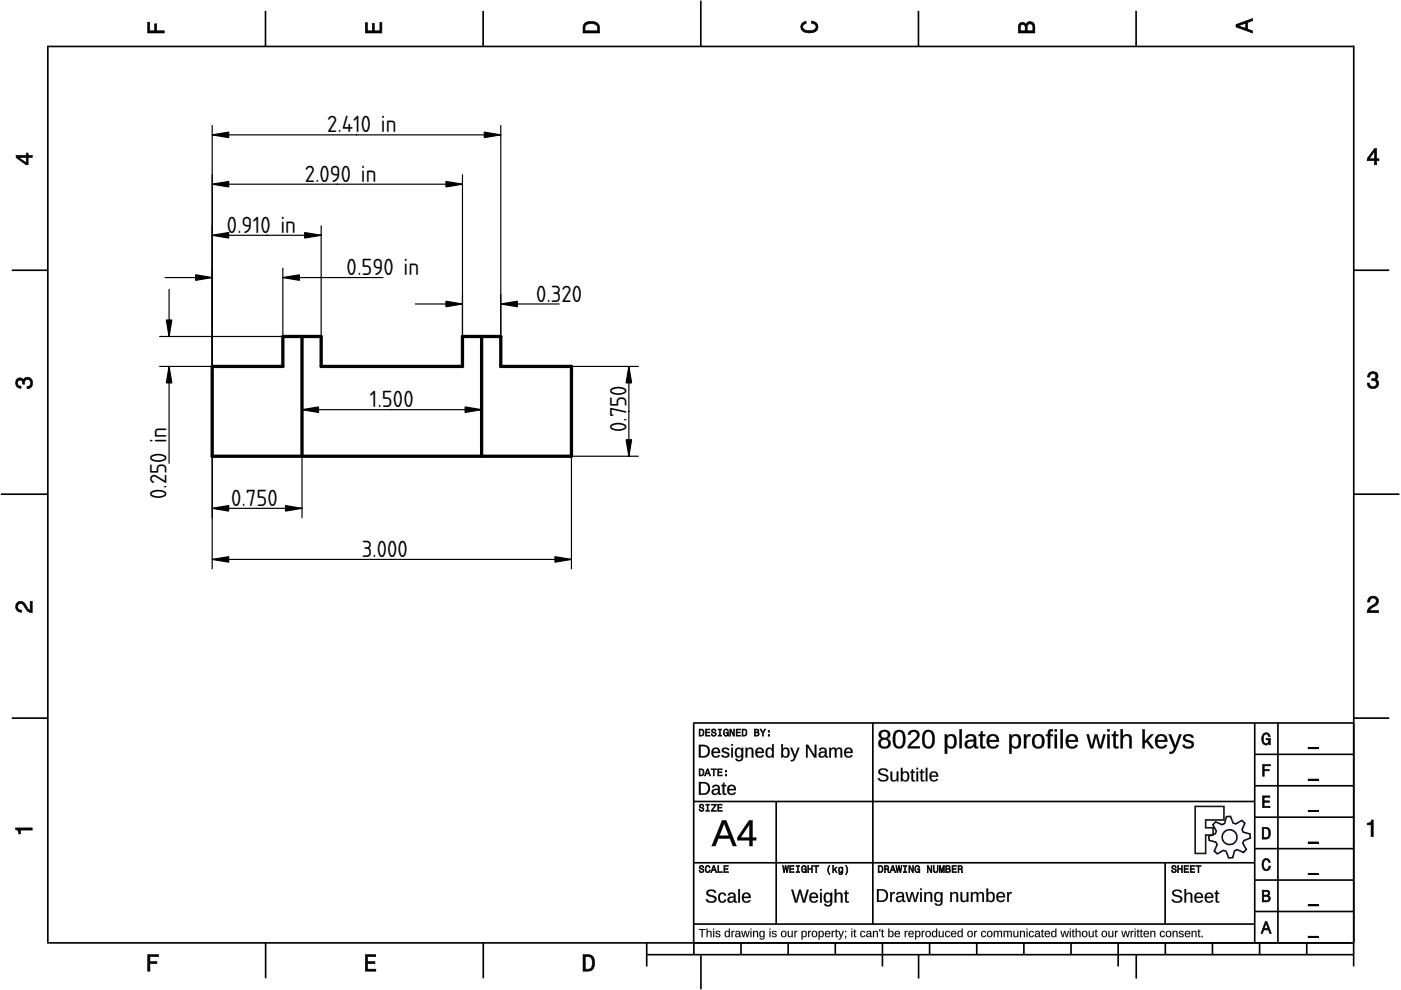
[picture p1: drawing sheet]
<svg xmlns="http://www.w3.org/2000/svg" width="297mm" height="210mm" viewBox="0 0 297 210" stroke-linecap="round" stroke-linejoin="round" font-family="sans-serif">
<defs><g id="words">
<g font-size="4.7">
<text x="69.4" y="28.1">2.410 in</text>
<text x="64.6" y="38.5">2.090 in</text>
<text x="48.1" y="49.4">0.910 in</text>
<text x="73.5" y="58.3">0.590 in</text>
<text x="113.7" y="63.9">0.320</text>
<text x="78.4" y="86.3">1.500</text>
<text x="132.8" y="91.6" transform="rotate(-90 132.8 91.6)">0.750</text>
<text x="35.3" y="105.9" transform="rotate(-90 35.3 105.9)">0.250 in</text>
<text x="49" y="107.3">0.750</text>
<text x="76.7" y="118.1">3.000</text>
</g>
</g></defs>
<g fill="none" stroke="#000" stroke-width=".35">
<path d="M10.1 9.7v190.1M10.1 9.9h277M56.3 2.3v7.5M102.4 2.3v7.5M148.6 .1v9.8M194.7 2.3v7.5M240.9 2.3v7.5M287 9.7v195.2M2.5 57.3h7.5M287.1 57.3h7.4M.2 104.8h10M287 104.8h9.7"/>
<path d="M2.5 152.3h7.5M147 153.3h140.1M147.1 153.3v49.1M185.1 153.2v42.8M266 159.9h21M266 153.3v46.7M270.9 153.3v46.7M287.1 152.3h7.4M147 169.9h119M164.6 169.9v26M266 179.9h21M266 173.3h21"/>
<path d="M266 166.6h21M10 199.9h277.1M56.3 199.9v7.5M102.5 199.9v7.5M137.1 199.9v5M147 195.9h119M147 182.9h119M157.1 199.9v2.5M167.1 199.9v2.5M177.1 199.9v2.5M187.1 199.9v5M197.1 199.9v2.5"/>
<path d="M207.1 199.9v2.5M217.1 199.9v2.5M227.1 199.9v2.5M237.1 199.9v5M247 182.9v13M247.1 199.9v2.5M257.1 199.9v2.5M266 193.3h21M266 186.6h21M267.1 199.9v2.5M277.1 199.9v2.5M137.1 202.4h150"/>
<path d="M148.6 202.6v7.2M194.8 202.4v5.1M240.9 202.4v5.1"/>
</g>
<g fill="#000">
<path d="M31.3 4.7h.4v1.8h1.1v-1.4h.4v1.4h1.6v.5h-3.5z" fill-rule="evenodd"/>
<path d="M77.5 4.8h.4v1.7h1v-1.5h.5v1.5h1.1v-1.7h.5v2.2h-3.5z" fill-rule="evenodd"/>
<path d="M124.1 4.9a2.19 2.19 0 0 0-.5 2.1h3.5v-1.2a1.42 1.42 0 0 0-1.7-1.3zM124.3 5.2a2.14 2.14 0 0 1 2.3 .3l.1 1h-2.7l.1-1z" fill-rule="evenodd"/>
<path d="M170.1 4.9l.8-.4v.5a.7 .7 0 0 0-.7 .5 .7 .7 0 0 0 .3 .8 1.69 1.69 0 0 0 2.5-.6 .9 .9 0 0 0-.9-.8v-.5a1.24 1.24 0 0 1 1.3 1.1 1.24 1.24 0 0 1-1 1.4 2.22 2.22 0 0 1-2.5-.7l-.1-.5z" fill-rule="evenodd"/>
<path d="M216.1 5l-.2 .8v1.2h3.5v-1.3a.98 .98 0 0 0-.7-1.1 .98 .98 0 0 0-1.2 .6 .84 .84 0 0 0-1.4-.2zM216.4 5.3a.54 .54 0 0 1 .7-.1 .54 .54 0 0 1 .3 .6v.7h-1.1zM217.9 5.2a.62 .62 0 0 1 .7-.1 .62 .62 0 0 1 .4 .6v.8h-1.2z" fill-rule="evenodd"/>
<path d="M262.1 5.2v.5l3.5 1.3v-.5l-1.1-.3v-1.4l1.1-.4v-.5zM262.6 5.5l1.5-.6v1.1z" fill-rule="evenodd"/>
<path d="M3.4 32.9v.5l2.1 1.5h.5v-1.5h.8v-.5h-.8v-.5h-.4v.5zM4 33.4h1.6v1.1z" fill-rule="evenodd"/>
<path d="M291.4 31.5l-1.5 2.1v.5h1.5v.8h.5v-.8h.5v-.4h-.5v-2.2zM291.4 32.1v1.6h-1.1z" fill-rule="evenodd"/>
<path d="M3.6 80.4a.86 .86 0 0 1 1.4 .1 1.06 1.06 0 0 1 1.2-.5 1.06 1.06 0 0 1 .7 1.2 1.1 1.1 0 0 1-1.2 1.2v-.4a.71 .71 0 0 0 .8-1 .71 .71 0 0 0-1.3-.1v.6h-.4a.61 .61 0 0 0-.3-.8 .61 .61 0 0 0-.8 .2 .61 .61 0 0 0 .2 .8l.6 .2v.4a1.15 1.15 0 0 1-1.2-.6 1.15 1.15 0 0 1 .3-1.3z" fill-rule="evenodd"/>
<path d="M290.3 79.1a1.08 1.08 0 0 1 1.3-.2 1.08 1.08 0 0 1 .5 1.3l-.4 .2a1.06 1.06 0 0 1 .6 1.3 1.06 1.06 0 0 1-1.2 .7 1.1 1.1 0 0 1-1.2-1.2h.4a.71 .71 0 0 0 1 .8 .71 .71 0 0 0 .1-1.3h-.6v-.4a.61 .61 0 0 0 .8-.3 .61 .61 0 0 0-.2-.8 .61 .61 0 0 0-.8 .2l-.2 .5h-.4z" fill-rule="evenodd"/>
<path d="M3.6 127.8a1.22 1.22 0 0 1 2 .7l.4 .6 .4 .3v-1.9h.4v2.4a1.8 1.8 0 0 1-1.7-1.4 .71 .71 0 0 0-.9-.5 .71 .71 0 0 0-.5 .8 .71 .71 0 0 0 .9 .6v.4a1.18 1.18 0 0 1-1.2-.6 1.18 1.18 0 0 1 .2-1.4z" fill-rule="evenodd"/>
<path d="M290.3 126.7a1.18 1.18 0 0 1 1.9 .3 1.18 1.18 0 0 1-1 1.7l-.5 .3-.3 .5h1.9v.4h-2.4a1.8 1.8 0 0 1 1.4-1.7 .71 .71 0 0 0 .5-.9 .71 .71 0 0 0-.9-.5 .71 .71 0 0 0-.5 .8h-.4z" fill-rule="evenodd"/>
<path d="M148.2 154.6v1.5h.5a.77 .77 0 0 0 .6-.8 .77 .77 0 0 0-.6-.7zM148.4 154.8a.58 .58 0 0 1 .7 .5 .58 .58 0 0 1-.7 .6zM149.6 154.6v1.5h.9v-.2h-.7v-.5h.6v-.2h-.6v-.4h.7v-.2zM151 154.7a.53 .53 0 0 0 0 .6 .53 .53 0 0 0 .6 .2 .32 .32 0 0 1-.3 .5 .32 .32 0 0 1-.3-.4h-.2a.5 .5 0 0 0 .7 .5 .5 .5 0 0 0 .1-.8l-.4-.1a.28 .28 0 0 1-.1-.4 .28 .28 0 0 1 .4-.1 .28 .28 0 0 1 .1 .3h.2a.51 .51 0 0 0-.3-.4 .51 .51 0 0 0-.5 .1zM152.3 154.6v.2h.2v1.1h-.2v.2h.7v-.2h-.3v-1.1h.3v-.2zM153.5 154.7a.81 .81 0 0 0 .5 1.4l.3-.2 .2 .2v-.8h-.6v.1h.4l-.2 .5a.6 .6 0 0 1-.5-.6 .6 .6 0 0 1 .4-.6l.2 .3h.2l-.1-.3a.53 .53 0 0 0-.8 0zM154.7 154.6v1.5h.2v-1.3l.6 1.3h.2v-1.5h-.2v1.2l-.5-1.2zM156.1 154.6v1.5h.9v-.2h-.7v-.5h.6v-.2h-.6v-.4h.7v-.2zM157.3 154.6v1.5h.5a.77 .77 0 0 0 .6-.8 .77 .77 0 0 0-.6-.7zM157.5 154.8a.58 .58 0 0 1 .7 .5 .58 .58 0 0 1-.7 .6zM159.9 154.6v1.5h.6a.42 .42 0 0 0 .5-.3 .42 .42 0 0 0-.3-.5l.2-.2-.1-.4zM160.1 154.8h.3a.23 .23 0 0 1 .3 .2 .23 .23 0 0 1-.3 .2h-.3zM160.1 155.4h.4a.26 .26 0 0 1 .3 .2 .26 .26 0 0 1-.3 .3h-.4zM161.1 154.6l.5 .9v.6h.2v-.6l.5-.9h-.2l-.4 .7-.3-.7zM162.9 155.8v.3h.3v-.3zM162.9 154.9v.3h.3v-.3z" fill-rule="evenodd"/>
<path d="M267.8 155.7a.85 .85 0 0 1 .9-.3 .85 .85 0 0 1 .6 .8h-.3l-.1-.3a.49 .49 0 0 0-.4-.3 .49 .49 0 0 0-.5 .3 1.2 1.2 0 0 0 .4 1.8 .66 .66 0 0 0 .6-.8h-.6v-.3h.9v1.3h-.1l-.1-.3-.3 .3a.85 .85 0 0 1-1.2-.7v-1.1z" fill-rule="evenodd"/>
<path d="M3.3 175.5h3.5v.5h-2.5v.8h-.3a.77 .77 0 0 0-.7-.9z" fill-rule="evenodd"/>
<path d="M148.4 170.6a.53 .53 0 0 0 0 .6 .53 .53 0 0 0 .6 .2 .32 .32 0 0 1-.3 .5 .32 .32 0 0 1-.3-.4h-.2a.5 .5 0 0 0 .7 .6 .5 .5 0 0 0 .1-.9l-.4-.1a.28 .28 0 0 1-.1-.4 .28 .28 0 0 1 .4-.1 .28 .28 0 0 1 .1 .4h.2a.51 .51 0 0 0-.3-.5 .51 .51 0 0 0-.5 .1zM149.7 170.5v.2h.2v1.1h-.2v.2h.7v-.2h-.3v-1.1h.3v-.2zM150.8 170.5v.2h.8l-.8 1.3h1.1v-.2h-.9l.9-1.3zM152.2 170.5v1.5h.9v-.2h-.7v-.5h.6v-.2h-.6v-.4h.7v-.2z" fill-rule="evenodd"/>
<path d="M148.2 163v1.5h.5a.77 .77 0 0 0 .6-.7 .77 .77 0 0 0-.6-.8zM148.4 163.2a.57 .57 0 0 1 .7 .6 .57 .57 0 0 1-.7 .5zM149.9 163l-.5 1.5h.2l.1-.4h.6l.2 .4h.2l-.6-1.5zM150 163.2l.3 .7h-.5zM150.8 163v.2h.4v1.3h.2v-1.3h.5v-.2zM152.2 163v1.5h.9v-.2h-.7v-.5h.6v-.2h-.6v-.4h.7v-.2zM153.8 164.2v.3h.3v-.3zM153.8 163.4v.3h.3v-.3z" fill-rule="evenodd"/>
<path d="M267.7 168.7h1.5v.3h-1.2v.8h1.1v.3h-1.1v.8h1.3v.3h-1.6z" fill-rule="evenodd"/>
<path d="M267.7 162.1h1.6v.3h-1.3v.7h1.1v.3h-1.1v1.2h-.3z" fill-rule="evenodd"/>
<path d="M267.6 175.4v2.5h.8a1.37 1.37 0 0 0 .7-2.2 1.56 1.56 0 0 0-1.5-.3zM267.9 175.7a.98 .98 0 0 1 1.2 .7 .98 .98 0 0 1-.7 1.2h-.5z" fill-rule="evenodd"/>
<path d="M289.9 174.5a.77 .77 0 0 0 .9-.6h.4v3.5h-.5v-2.5h-.8z" fill-rule="evenodd"/>
<path d="M148.4 183.6a.53 .53 0 0 0 0 .6 .53 .53 0 0 0 .6 .2 .32 .32 0 0 1-.3 .5 .32 .32 0 0 1-.3-.4h-.2a.5 .5 0 0 0 .7 .6 .5 .5 0 0 0 .1-.9l-.4-.1a.28 .28 0 0 1-.1-.4 .28 .28 0 0 1 .4-.1 .28 .28 0 0 1 .1 .4h.2a.51 .51 0 0 0-.3-.5 .51 .51 0 0 0-.5 .1zM149.6 183.7l-.1 .2a.67 .67 0 0 0 .1 .9 .67 .67 0 0 0 .8 .1l.2-.4h-.2l-.2 .3a.6 .6 0 0 1-.5-.5 .6 .6 0 0 1 .4-.6l.3 .3h.2l-.2-.4a.5 .5 0 0 0-.8 .1zM151.2 183.5l-.5 1.5h.2l.1-.4h.6l.2 .4h.2l-.6-1.5zM151.3 183.7l.3 .7h-.5zM152.2 183.5v1.5h1v-.2h-.8v-1.3zM153.5 183.5v1.5h.9v-.2h-.7v-.5h.6v-.2h-.6v-.4h.7v-.2z" fill-rule="evenodd"/>
<path d="M165.9 183.5l.3 1.5h.1l.3-1.3 .2 1.3h.2l.2-1.5h-.1l-.2 1.3-.2-1.3h-.2l-.2 1.3-.2-1.3zM167.4 183.5v1.5h1v-.2h-.8v-.5h.7v-.2h-.7v-.4h.7v-.2zM168.8 183.5v.2h.3v1.1h-.3v.2h.7v-.2h-.2v-1.1h.2v-.2zM170.1 183.7a.82 .82 0 0 0 .5 1.3l.3-.2 .1 .2v-.8h-.5v.2h.3l-.2 .4a.6 .6 0 0 1-.5-.5 .6 .6 0 0 1 .5-.6l.2 .3h.2l-.2-.4a.53 .53 0 0 0-.7 .1zM171.3 183.5v1.5h.2v-.7h.6v.7h.2v-1.5h-.2v.6h-.6v-.6zM172.5 183.5v.2h.5v1.3h.2v-1.3h.4v-.2zM175.8 183.5a1.35 1.35 0 0 0 .2 1.9 1.84 1.84 0 0 1 0-1.9zM176.5 183.5v1.5h.2v-.4l.2-.2 .4 .6h.2l-.4-.7 .4-.5h-.2l-.6 .6v-.9zM177.9 184a.59 .59 0 0 0-.2 .7 .59 .59 0 0 0 .7 .3l.1-.2a.31 .31 0 0 1-.1 .5 .31 .31 0 0 1-.4-.2h-.2a.47 .47 0 0 0 .5 .4 .47 .47 0 0 0 .4-.5v-1.2h-.2v.2l-.3-.2zM178 184.1l.1-.1a.42 .42 0 0 1 .4 .4 .42 .42 0 0 1-.4 .5l-.1-.3zM179.3 183.5a1.85 1.85 0 0 1 0 1.9 1.22 1.22 0 0 0 0-1.9z" fill-rule="evenodd"/>
<path d="M186.2 183.5v1.5h.5a.77 .77 0 0 0 .6-.7 .77 .77 0 0 0-.6-.8zM186.4 183.7a.58 .58 0 0 1 .6 .6 .58 .58 0 0 1-.6 .5zM187.5 183.5v1.5h.2v-.6a.45 .45 0 0 1 .5 .1 .45 .45 0 0 1 .1 .5h.2l-.2-.7a.42 .42 0 0 0 .1-.5 .42 .42 0 0 0-.4-.3zM187.7 183.7h.2a.26 .26 0 0 1 .4 .3 .26 .26 0 0 1-.4 .2h-.2zM189.2 183.5l-.6 1.5h.2l.2-.4h.6l.1 .4h.2l-.5-1.5zM189.3 183.7l.2 .7h-.4zM189.9 183.5l.3 1.5h.2l.2-1.3 .2 1.3h.2l.3-1.5h-.2l-.2 1.3-.2-1.3h-.2l-.2 1.3-.2-1.3zM191.5 183.5v.2h.3v1.1h-.3v.2h.8v-.2h-.3v-1.1h.3v-.2zM192.7 183.5v1.5h.2v-1.2l.5 1.2h.3v-1.5h-.2v1.2l-.6-1.2zM194.1 183.7a.81 .81 0 0 0 .5 1.3l.3-.2 .1 .2v-.8h-.5v.2h.3l-.2 .4a.6 .6 0 0 1-.5-.5 .6 .6 0 0 1 .5-.6l.2 .3h.2l-.2-.4a.53 .53 0 0 0-.7 .1zM196.6 183.5v1.5h.2v-1.2l.6 1.2h.2v-1.5h-.2v1.2l-.6-1.2zM197.9 183.5v.9a.52 .52 0 0 0 .5 .6 .52 .52 0 0 0 .5-.6v-.9h-.2v.9a.33 .33 0 0 1-.3 .5 .33 .33 0 0 1-.3-.5v-.9zM199.2 183.5v1.5h.1v-1.4l.3 1.4h.2l.3-1.4v1.4h.1v-1.5h-.2l-.3 1.3-.3-1.3zM200.5 183.5v1.5h.6a.42 .42 0 0 0 .4-.3 .42 .42 0 0 0-.2-.5l.2-.2-.1-.4zM200.7 183.7h.3a.23 .23 0 0 1 .3 .2 .23 .23 0 0 1-.3 .2h-.3zM200.7 184.3h.3a.26 .26 0 0 1 .3 .3 .26 .26 0 0 1-.3 .2h-.3zM201.8 183.5v1.5h1v-.2h-.8v-.5h.7v-.2h-.7v-.4h.8v-.2zM203.1 183.5v1.5h.2v-.6a.45 .45 0 0 1 .5 .1 .45 .45 0 0 1 .1 .5h.2l-.2-.7a.42 .42 0 0 0 .1-.5 .42 .42 0 0 0-.4-.3zM203.3 183.7h.3a.26 .26 0 0 1 .3 .3 .26 .26 0 0 1-.4 .2h-.2z" fill-rule="evenodd"/>
<path d="M248.5 183.6a.53 .53 0 0 0 0 .6 .53 .53 0 0 0 .6 .2 .32 .32 0 0 1-.2 .5 .32 .32 0 0 1-.3-.4h-.2a.5 .5 0 0 0 .6 .6 .5 .5 0 0 0 .2-.9l-.4-.1a.28 .28 0 0 1-.1-.4 .28 .28 0 0 1 .3-.1 .28 .28 0 0 1 .2 .4h.2a.51 .51 0 0 0-.3-.5 .51 .51 0 0 0-.6 .1zM249.7 183.5v1.5h.2v-.7h.6v.7h.2v-1.5h-.2v.6h-.6v-.6zM251 183.5v1.5h1v-.2h-.8v-.5h.7v-.2h-.7v-.4h.8v-.2zM252.3 183.5v1.5h1v-.2h-.8v-.5h.7v-.2h-.7v-.4h.8v-.2zM253.5 183.5v.2h.5v1.3h.2v-1.3h.5v-.2z" fill-rule="evenodd"/>
<path d="M268.3 195.4l-1 2.5h.4l.2-.7h1l.3 .7h.3l-.9-2.5zM268.4 195.8l.4 1.1h-.7z" fill-rule="evenodd"/>
<path d="M267.6 188.7v2.5h1a.7 .7 0 0 0 .7-.5 .7 .7 0 0 0-.4-.8 .61 .61 0 0 0 .3-.8 .61 .61 0 0 0-.7-.4zM267.9 189h.6a.38 .38 0 0 1 .4 .4 .38 .38 0 0 1-.5 .4h-.5zM267.9 190.1h.6a.44 .44 0 0 1 .5 .4 .44 .44 0 0 1-.5 .4h-.6z" fill-rule="evenodd"/>
<path d="M267.8 182.3a.85 .85 0 0 1 .9-.3 .85 .85 0 0 1 .6 .8h-.3l-.1-.2a.47 .47 0 0 0-.4-.3 .47 .47 0 0 0-.4 .3 1.21 1.21 0 0 0 .4 1.7 .64 .64 0 0 0 .5-.7h.4a.89 .89 0 0 1-.8 1 .89 .89 0 0 1-1-.7v-1.1z" fill-rule="evenodd"/>
<path d="M31.3 202.4h2.3v.4h-1.8v1.1h1.5v.4h-1.5v1.6h-.5z" fill-rule="evenodd"/>
<path d="M77.5 202.4h2.1v.4h-1.7v1.1h1.6v.4h-1.6v1.2h1.8v.4h-2.2z" fill-rule="evenodd"/>
<path d="M123.6 202.4v3.5h1.2a1.42 1.42 0 0 0 1.3-1.7 1.38 1.38 0 0 0-1.3-1.8zM124.1 202.8l1 .1a1.89 1.89 0 0 1 0 2.5l-1 .1z" fill-rule="evenodd"/>
</g>
<g fill="#000">
<path d="M31.3 4.7v2.3h3.5v-.5l-1.7 .1 .1-1.5h-.4l.1 1.5h-1.2v-1.9zM31.3 4.7h.5l-.1 1.8h1.1l-.1-1.5h.6l-.1 1.5h1.7v.6h-3.6z"/>
<path d="M77.5 4.8v2.2h3.5v-2.2h-.5l.1 1.8h-1.3v-1.6h-.4l.1 1.6h-1.2l.1-1.8zM77.4 4.8h.6l-.1 1.7h1v-1.6h.5v1.6h1.1v-1.8h.5v2.4h-3.6z"/>
<path d="M124.1 4.9l-.5 .6v1.5h3.5l-.1-1.7-.3-.4-1.3-.4zM124 4.8l.6-.3h.8l.7 .1 .6 .2 .4 .5 .1 1.8h-3.7l.1-1.6zM124.3 5.2l1.1-.2 1 .2 .3 .3 .1 1.1h-2.8v-1.1zM124.3 5.2l-.2 .3-.1 1h2.7l-.1-1-.2-.3-1-.2z"/>
<path d="M170.1 4.9l-.3 .8 .1 .5 .3 .4 .6 .3h1.6l.6-.3 .3-.4 .2-.5-.1-.5-.8-.6-.5-.2v.5l.7 .2 .3 .6-.1 .4-.8 .4h-1.2l-.5-.2-.3-.2v-.7l.4-.4h.3v-.5zM170 4.9l1-.5v.6l-.4 .1-.4 .4 .1 .5 .7 .5h1.2l.5-.2 .3-.6-.2-.5-.8-.2v-.6l.7 .1 .7 .7 .1 .5-.1 .6-.4 .4-.6 .3h-1.6l-.6-.3-.4-.4-.1-.6z"/>
<path d="M216.1 5l-.2 .8v1.2h3.5l-.1-1.8-.5-.6h-.4l-.6 .1-.3 .6-.5-.5h-.6zM216.1 4.9l.3-.2h.6l.5 .5 .1-.3 .4-.3h.8l.6 .6 .1 1.9h-3.7v-1.4zM216.4 5.3l.4-.2 .5 .2 .1 1.3h-1.1zM216.4 5.3l-.1 1.2h1.1l-.2-1.1-.4-.2zM217.9 5.2l.5-.2 .5 .2 .2 1.4h-1.4zM217.9 5.2l-.1 1.3h1.2l-.2-1.3-.4-.1z"/>
<path d="M262.1 5.2v.5l3.5 1.3v-.5l-1.1-.3v-1.5l1.1-.3v-.5zM262 5.2l3.6-1.4v.6l-1.1 .4v1.4l1.1 .3v.6l-3.6-1.3zM262.4 5.5l1.8-.7v1.3zM262.6 5.4l1.5 .6v-1.1l-1.5 .6z"/>
<path d="M3.4 32.9v.5l2.1 1.5h.5l-.1-1.6 .9 .1v-.5l-.9 .1 .1-.6h-.4v.6zM3.3 32.9h2.3l-.1-.5h.5v.5h.9v.6l-.9-.1v1.6h-.5l-2.2-1.6zM3.8 33.3h1.8v1.3zM4 33.3l1.6 1.2v-1.1l-1.6 .1z"/>
<path d="M291.4 31.5l-1.5 2.1v.5l1.6-.1-.1 .9h.5l-.1-.9 .6 .1v-.4h-.6l.1-2.2zM291.4 31.4h.5v2.3l.5-.1v.5h-.5v.9h-.6l.1-.9h-1.6v-.5zM291.5 31.9v1.8h-1.3zM291.3 32.1h.2l-1.1 1.6-.1-.1 1.1 .1z"/>
<path d="M3.6 80.4l-.3 .8 .1 .5 .6 .6h.5v-.4l-.6-.1-.2-.6 .1-.5 .5-.2 .4 .2 .1 .8h.4v-.6l.3-.5 .6 .1 .3 .1 .1 .3v.6l-.4 .5h-.4v.4l.6-.1 .5-.6v-1l-.5-.6-.8-.1-.4 .3-.1 .4-.3-.5-.5-.1zM3.5 80.3l.8-.3 .4 .2 .3 .3v-.2l.5-.4 .8 .1 .6 .7v1l-.6 .7-.6 .1v-.6h.4l.4-.4-.2-.8-.7-.2-.4 .4 .1 .6h-.6v-.7l-.4-.2-.4 .2-.2 .4 .2 .5 .6 .1v.6l-.6-.1-.6-.6-.1-.5z"/>
<path d="M290.3 79.1l-.3 .8h.4v-.3l.4-.4 .8 .1 .1 .7-.4 .3h-.5v.4l.9 .1 .2 .5-.2 .6-.3 .1h-.7l-.2-.2-.2-.6h-.4l.1 .5 .6 .6h1l.4-.2 .3-.8-.1-.5-.6-.4 .5-.2v-.9l-.6-.4-.4-.1zM290.2 79l.9-.3 .8 .3 .3 .3-.1 .9-.4 .2 .5 .3 .2 .6-.4 .9-.4 .2h-1.1l-.6-.6-.1-.6h.6l.1 .6 .6 .2 .5-.2 .2-.5-.2-.5-.5-.1-.3 .1v-.6l.5 .1 .4-.3-.2-.7h-.7l-.4 .3 .1 .4h-.6l.1-.6z"/>
<path d="M3.6 127.8l-.3 .8 .3 .9 1 .3v-.4l-.7-.2-.2-.5 .2-.6 .4-.2 .7 .3 .9 1.4 .9 .3v-2.4h-.4l.1 2-.6-.4-.9-1.4-.6-.2zM3.5 127.8l.8-.4 .7 .2 1 1.5 .4 .3-.1-2h.6v2.6l-1-.3-1-1.4-.6-.3-.4 .2-.2 .5 .2 .5 .7 .1v.6l-.6-.1-.4-.3-.4-.9z"/>
<path d="M290.3 126.7l-.3 .9h.4l.1-.6 .6-.3 .6 .2 .2 .5-.3 .7-1.5 .9-.2 .9h2.4v-.4h-2l.3-.5 1.3-.7 .4-.9-.1-.4-.6-.6-1 .1zM290.2 126.6l.9-.3 .9 .3 .3 .4v.4l-.2 .7-1.4 .9-.3 .5 1.9-.1v.6h-2.5l.3-1.1 1.4-.9 .3-.6-.2-.4-.5-.2-.5 .2-.1 .7h-.6l.1-.7z"/>
<path d="M148.2 154.6v1.5l.8-.1 .2-.4v-.7l-.3-.3zM148.2 154.5h.7l.4 .3v.9l-.3 .4h-.8zM148.4 154.7l.6 .1 .1 .8-.2 .3-.5 .1zM148.4 154.8v1.1h.5l.1-.3v-.7zM149.6 154.6v1.5h.9v-.2l-.8 .1v-.7h.7v-.1l-.7 .1v-.6l.8 .1v-.2zM149.5 154.5h1.1v.3h-.8v.4l.7-.1v.4l-.7-.1v.5l.8-.1v.3h-1.1zM151 154.7l-.2 .3 .1 .3 .7 .1 .1 .3-.2 .3-.5-.1v-.3h-.2v.2l.3 .3h.5l.2-.3v-.3l-.7-.3-.1-.3 .2-.2h.4v.3h.2v-.2l-.3-.2zM150.9 154.6l.7-.1 .3 .3v.3h-.3l-.1-.3-.2-.1-.3 .3 .1 .1 .8 .3v.5l-.3 .2h-.5l-.3-.3-.1-.3h.3l.1 .3 .2 .1 .4-.2-.9-.5zM152.3 154.6v.2l.3-.1v1.3l-.3-.1v.2h.7v-.2l-.3 .1v-1.3l.3 .1v-.2zM152.2 154.5h.9v.3h-.4v1.1l.4-.1v.3h-.9v-.3h.3v-1h-.3zM153.5 154.7l-.1 .6 .1 .6 .5 .2 .4-.4 .1 .4v-.8h-.6v.1h.4l-.2 .6-.4-.1-.2-.3 .1-.8 .5-.1 .1 .3h.2l-.1-.3-.4-.2zM153.5 154.7l.4-.2 .4 .1 .2 .5h-.3l-.1-.3-.3-.1-.2 .4v.5l.2 .3h.3l.2-.5-.4 .1v-.3h.6v.9h-.2v-.2l-.4 .3-.4-.3-.2-.6zM154.7 154.6v1.5h.2v-1.3h.1l.5 1.3h.2v-1.5h-.2l.1 1.2h-.1l-.5-1.2zM154.7 154.5h.3l.5 1.3v-1.3h.3v1.6h-.4l-.5-1.3 .1 1.3h-.3zM156.1 154.6v1.5h.9v-.2l-.8 .1v-.7h.7v-.1l-.7 .1v-.6l.8 .1v-.2zM156 154.5h1.1v.3h-.8v.4l.7-.1v.4l-.7-.1v.5l.8-.1v.3h-1.1zM157.3 154.6v1.5l.8-.1 .2-.4v-.7l-.3-.3zM157.3 154.5h.7l.4 .3v.9l-.3 .4h-.8zM157.5 154.7l.6 .1 .1 .8-.2 .3-.5 .1zM157.5 154.8v1.1h.5l.2-.3-.1-.7zM159.9 154.6v1.5l.8-.1 .2-.2 .1-.3-.4-.2 .3-.2v-.3l-.2-.2zM159.9 154.5h.8l.2 .3v.4l-.2 .1 .3 .2-.1 .5-1 .1zM160.1 154.7h.5a.28 .28 0 0 1 .2 .3 .28 .28 0 0 1-.2 .2l-.5 .1zM160.1 154.8v.4l.6-.1-.1-.3zM160.1 155.3l.6 .1v.5l-.6 .1zM160.1 155.4v.5l.6-.1v-.4zM161.1 154.6l.6 .9-.1 .6h.2v-.6l.5-.9h-.2l-.4 .8-.3-.8zM161 154.5h.4l.3 .8 .4-.8h.3l-.6 1 .1 .6h-.3v-.6zM162.9 155.8v.3h.3v-.3zM162.8 155.7h.4v.4h-.4zM162.9 154.9v.3h.3v-.3zM162.8 154.8h.4v.5h-.4z"/>
<path d="M148.2 157.9h.9a1.34 1.34 0 0 1 1.4 1.3 1.34 1.34 0 0 1-1.3 1.4h-1zM148.5 158.2v2.1h.6a1.05 1.05 0 0 0 1-1.1 1.05 1.05 0 0 0-1-1zM151.1 158.7a.94 .94 0 0 1 1.1-.1 .94 .94 0 0 1 .5 1h-1.5a.6 .6 0 0 0 .4 .8 .6 .6 0 0 0 .7-.3l.3 .1a1.01 1.01 0 0 1-1.4 .3 1.01 1.01 0 0 1-.3-1.4zM151.4 158.9l-.2 .5h1.1a.56 .56 0 0 0-.3-.6 .56 .56 0 0 0-.6 .1zM153.2 158.7a.93 .93 0 0 1 1.4 .3l-.3 .1-.2-.3a.42 .42 0 0 0-.5 0 .42 .42 0 0 0-.2 .4l.1 .1a.92 .92 0 0 1 1.1 1 .99 .99 0 0 1-1.6-.2h.3a.52 .52 0 0 0 .5 .4 .52 .52 0 0 0 .5-.6l-.6-.2a.59 .59 0 0 1-.6-.4 .59 .59 0 0 1 .1-.6zM155 157.8h.4v.3h-.4zM155 158.5h.4v2.1h-.4zM156.1 158.7a.73 .73 0 0 1 1.1 .2v-.4h.4v2a.86 .86 0 0 1-.7 .9 .86 .86 0 0 1-1-.5h.3a.51 .51 0 0 0 .7 .2 .51 .51 0 0 0 .3-.5v-.4a.77 .77 0 0 1-1 .3 .77 .77 0 0 1-.4-.9zM156.4 158.9l-.2 .3a.73 .73 0 0 0 .6 1.2 .84 .84 0 0 0 .4-.9 .84 .84 0 0 0-.6-.7zM158.1 158.5h.3v.4a.69 .69 0 0 1 .8-.4 .69 .69 0 0 1 .5 .7v1.4h-.3v-1.3a.49 .49 0 0 0-.6-.5 .49 .49 0 0 0-.4 .6v1.2h-.3zM160.4 158.7a.94 .94 0 0 1 1.1-.1 .94 .94 0 0 1 .5 1h-1.5a.6 .6 0 0 0 .4 .8 .6 .6 0 0 0 .7-.3l.3 .1a1.01 1.01 0 0 1-1.4 .3 1.01 1.01 0 0 1-.3-1.4zM160.7 158.9l-.2 .5h1.1a.56 .56 0 0 0-.3-.6 .56 .56 0 0 0-.6 .1zM162.5 158.8a.74 .74 0 0 1 1.2 .1v-1.1h.3l.1 2.8h-.4v-.3a.79 .79 0 0 1-1 .3 .79 .79 0 0 1-.4-1zM162.9 158.9l-.2 .3a.75 .75 0 0 0 .6 1.2 .91 .91 0 0 0-.1-1.6zM165.7 157.8h.3v1.1a.79 .79 0 0 1 1-.3 .79 .79 0 0 1 .4 1 .83 .83 0 0 1-1 1l-.4-.3v.3h-.4zM166.2 158.9l-.2 .3a.75 .75 0 0 0 .7 1.2 1.05 1.05 0 0 0 0-1.6zM167.6 158.5h.3l.6 1.7 .6-1.7h.4l-.8 2.1a.83 .83 0 0 1-1 .8v-.3a.58 .58 0 0 0 .7-.5zM170.9 157.9h.4l1.5 2.3-.1-2.3h.4v2.7h-.5l-1.4-2.3v2.3h-.3zM173.8 158.7a.88 .88 0 0 1 1.5 .5v1l.3 .2v.2h-.5l-.2-.4a.69 .69 0 0 1-.8 .5 .69 .69 0 0 1-.5-.9 .69 .69 0 0 1 .8-.4l.5-.1a.47 .47 0 0 0-.3-.5 .47 .47 0 0 0-.6 .3h-.3zM174 159.7a.45 .45 0 0 0 .2 .7 .45 .45 0 0 0 .6-.3l.1-.5zM175.8 158.5h.3l.1 .4 .1-.2a.63 .63 0 0 1 1 .2 .64 .64 0 0 1 .8-.4 .64 .64 0 0 1 .4 .7v1.4h-.3v-1.3a.45 .45 0 0 0-.5-.5 .45 .45 0 0 0-.3 .6v1.2h-.4v-1.3a.45 .45 0 0 0-.5-.5 .45 .45 0 0 0-.3 .6v1.2h-.4zM179.2 158.7a.94 .94 0 0 1 1.2-.1 .94 .94 0 0 1 .4 1h-1.5a.6 .6 0 0 0 .4 .8 .6 .6 0 0 0 .7-.3l.3 .1a1.01 1.01 0 0 1-1.4 .3 1.01 1.01 0 0 1-.3-1.4zM179.5 158.9l-.2 .5h1.1a.56 .56 0 0 0-.2-.6 .56 .56 0 0 0-.7 .1z"/>
<path d="M148.2 157.9h.9a1.37 1.37 0 0 1 1.4 1.3 1.37 1.37 0 0 1-1.3 1.4h-1zM148.2 157.9v2.7h1a1.31 1.31 0 0 0 1.3-1.4 1.31 1.31 0 0 0-1.4-1.2zM148.5 158.2v2.1h.6a1.02 1.02 0 0 0 1-1.1 1.02 1.02 0 0 0-1-1zM148.5 158.2a1.31 1.31 0 0 1 1.6 .6 1.1 1.1 0 0 1-1 1.5h-.6zM151.1 158.7a.95 .95 0 0 1 1.2-.1 .95 .95 0 0 1 .4 1.1l-1.5-.1a.58 .58 0 0 0 .4 .7 .58 .58 0 0 0 .7-.3l.4 .1a1.03 1.03 0 0 1-1.5 .4 1.03 1.03 0 0 1-.3-1.4zM151.1 158.8a1.05 1.05 0 0 0-.1 1.4 1.05 1.05 0 0 0 1.4 .3l.2-.3-.3-.1a.62 .62 0 0 1-.7 .3 .62 .62 0 0 1-.4-.8h1.4a.91 .91 0 0 0-.4-1 .91 .91 0 0 0-1.1 .2zM151.4 158.9l-.2 .5h1.1a.53 .53 0 0 0-.3-.6 .53 .53 0 0 0-.6 .1zM151.4 158.9a.57 .57 0 0 1 .7-.1 .57 .57 0 0 1 .2 .6h-1.1zM153.2 158.6a.9 .9 0 0 1 1.4 .4l-.3 .1a.46 .46 0 0 0-.5-.3 .46 .46 0 0 0-.4 .4h.1a1.13 1.13 0 0 1 1.2 1 .98 .98 0 0 1-.9 .5 .98 .98 0 0 1-.9-.6l.3-.1a.55 .55 0 0 0 .6 .4 .55 .55 0 0 0 .5-.4l-.6-.3a.62 .62 0 0 1-.6-.4 .62 .62 0 0 1 .1-.7zM153.2 158.7a.61 .61 0 0 0 0 .7 .61 .61 0 0 0 .7 .3 .39 .39 0 0 1 .4 .4 .39 .39 0 0 1-.5 .3l-.4-.1-.1-.2h-.3a.92 .92 0 0 0 .8 .5 .92 .92 0 0 0 .8-.6 1.54 1.54 0 0 0-1.2-.8l-.1-.1a.52 .52 0 0 1 .5-.4 .52 .52 0 0 1 .5 .4l.3-.1a.9 .9 0 0 0-1.4-.3zM155 157.8h.4v.3h-.4zM155 157.8v.3h.4v-.3zM155 158.5h.4v2.1h-.4zM155 158.5v2.1h.4v-2.1zM156.1 158.7a.72 .72 0 0 1 1.1 .2v-.4h.4v2a.89 .89 0 0 1-.7 .9 .89 .89 0 0 1-1-.5l.4-.1a.48 .48 0 0 0 .6 .3 .48 .48 0 0 0 .3-.5v-.4a.75 .75 0 0 1-.9 .4 .75 .75 0 0 1-.5-.9v-.6zM156.1 158.7l-.2 .6a.83 .83 0 0 0 .1 1 .83 .83 0 0 0 .9 .2l.3-.3a.6 .6 0 0 1-.1 .9 .6 .6 0 0 1-.9-.2h-.3a.84 .84 0 0 0 1 .5 .84 .84 0 0 0 .6-.9l.1-2h-.4v.4a.72 .72 0 0 0-1.1-.2zM156.4 158.9l-.2 .3a.71 .71 0 0 0 .6 1.1 .81 .81 0 0 0 .4-.8 .81 .81 0 0 0-.6-.7zM156.3 158.9a.66 .66 0 0 1 .8 .1 .66 .66 0 0 1 .1 .8 .57 .57 0 0 1-.6 .6 .57 .57 0 0 1-.5-.8zM158 158.5h.4v.4a.7 .7 0 0 1 .8-.4 .7 .7 0 0 1 .6 .7v1.4h-.4v-1.3a.46 .46 0 0 0-.6-.5 .46 .46 0 0 0-.3 .6v1.2h-.4zM158.1 158.5v2.1h.3v-1.2a.52 .52 0 0 1 .4-.7 .52 .52 0 0 1 .6 .6v1.3h.3v-1.4a.7 .7 0 0 0-.5-.6 .7 .7 0 0 0-.8 .3v-.4zM160.4 158.7a.95 .95 0 0 1 1.2-.1 .95 .95 0 0 1 .4 1.1l-1.5-.1a.58 .58 0 0 0 .4 .7 .58 .58 0 0 0 .7-.3l.4 .1a1.03 1.03 0 0 1-1.5 .4 1.03 1.03 0 0 1-.3-1.4zM160.4 158.8a1.05 1.05 0 0 0-.1 1.4 1.05 1.05 0 0 0 1.4 .3l.2-.3-.3-.1a.62 .62 0 0 1-.7 .3 .62 .62 0 0 1-.4-.8h1.4a.91 .91 0 0 0-.4-1 .91 .91 0 0 0-1.1 .2zM160.7 158.9l-.2 .5h1.1a.53 .53 0 0 0-.3-.6 .53 .53 0 0 0-.6 .1zM160.7 158.9a.57 .57 0 0 1 .7-.1 .57 .57 0 0 1 .2 .6h-1.1zM162.5 158.8a.72 .72 0 0 1 1.2 .1v-1.1h.4v2.8h-.4v-.3a.72 .72 0 0 1-.7 .4 .72 .72 0 0 1-.6-.5l-.1-.6zM162.5 158.8l-.2 .8a.78 .78 0 0 0 .4 .9 .78 .78 0 0 0 1-.3v.4h.4l-.1-2.8h-.3v1.1a.73 .73 0 0 0-1.2-.1zM162.9 158.9l-.2 .5a.62 .62 0 0 0 0 .7 .62 .62 0 0 0 .7 .2 .79 .79 0 0 0 .3-.9 .79 .79 0 0 0-.7-.6zM162.8 158.8a.66 .66 0 0 1 .8 .1 .66 .66 0 0 1 .1 .9 .57 .57 0 0 1-.6 .6 .57 .57 0 0 1-.5-.8zM165.6 157.8h.4v1.1a.72 .72 0 0 1 .7-.4 .72 .72 0 0 1 .6 .5l.1 .2a.95 .95 0 0 1-.1 1.1 .95 .95 0 0 1-1.1 .3l-.2-.3v.3h-.4zM165.7 157.8l-.1 2.8h.4v-.3a.71 .71 0 0 0 .7 .3 .71 .71 0 0 0 .6-.6l.1-.4a.78 .78 0 0 0-.4-1 .78 .78 0 0 0-1 .3v-1.1zM166.2 158.9l-.1 .3a.72 .72 0 0 0 .6 1.2 1.03 1.03 0 0 0 0-1.6zM166.2 158.9a.58 .58 0 0 1 .7 0 .58 .58 0 0 1 .2 .7 .6 .6 0 0 1-.6 .8 .6 .6 0 0 1-.5-.8zM167.5 158.5h.4l.6 1.7 .6-1.7h.4l-.8 2.1a.81 .81 0 0 1-1 .8v-.3a.55 .55 0 0 0 .7-.5zM167.6 158.5l.7 2.2a.47 .47 0 0 1-.6 .4v.3h.2a.83 .83 0 0 0 .8-.8l.8-2.1h-.4l-.6 1.8-.6-1.8zM170.9 157.9h.4l1.4 2.3v-2.3h.4v2.7h-.5l-1.4-2.3 .1 2.3h-.4zM170.9 157.9v2.7h.3v-2.4l1.4 2.4h.5v-2.7h-.4l.1 2.4-1.5-2.4zM173.8 158.7a.91 .91 0 0 1 1.5 .5v1l.3 .1v.3h-.6l-.1-.4a.72 .72 0 0 1-.9 .5 .72 .72 0 0 1-.5-.9 .72 .72 0 0 1 .9-.5h.5a.45 .45 0 0 0-.3-.5 .45 .45 0 0 0-.6 .3h-.4zM173.8 158.8l-.1 .3h.3a.49 .49 0 0 1 .6-.3 .49 .49 0 0 1 .3 .6h-.5a.65 .65 0 0 0-.7 .5 .65 .65 0 0 0 .5 .8 .65 .65 0 0 0 .7-.5l.2 .3 .5 .1v-.2h-.3l-.1-.2v-1a.82 .82 0 0 0-.5-.7 .82 .82 0 0 0-.9 .3zM174 159.8a.42 .42 0 0 0 .2 .6 .42 .42 0 0 0 .6-.3l.1-.5zM174 159.7l.9-.1a.57 .57 0 0 1-.3 .7 .57 .57 0 0 1-.7-.3zM175.8 158.5h.4v.4v-.2a.65 .65 0 0 1 1.1 .2 .65 .65 0 0 1 .8-.4 .65 .65 0 0 1 .5 .7v1.4h-.4v-1.3a.42 .42 0 0 0-.5-.5 .42 .42 0 0 0-.3 .6v1.2h-.4v-1.3a.42 .42 0 0 0-.5-.5 .42 .42 0 0 0-.3 .6v1.2h-.4zM175.8 158.5v2.1h.4l-.1-1.2a.48 .48 0 0 1 .4-.7 .48 .48 0 0 1 .5 .6v1.3h.4l-.1-1.2a.48 .48 0 0 1 .4-.7 .48 .48 0 0 1 .5 .6v1.3h.3v-1.4a.64 .64 0 0 0-.5-.6 .64 .64 0 0 0-.7 .3 .64 .64 0 0 0-.6-.4 .64 .64 0 0 0-.6 .4v-.4zM179.2 158.7a.95 .95 0 0 1 1.2-.1 .95 .95 0 0 1 .4 1.1l-1.4-.1a.58 .58 0 0 0 .3 .7 .58 .58 0 0 0 .7-.3l.4 .1a1.03 1.03 0 0 1-1.5 .4 1.03 1.03 0 0 1-.3-1.4zM179.3 158.8a1.05 1.05 0 0 0-.2 1.4 1.05 1.05 0 0 0 1.4 .3l.2-.3-.2-.1a.62 .62 0 0 1-.8 .3 .62 .62 0 0 1-.4-.8h1.5a.91 .91 0 0 0-.5-1 .91 .91 0 0 0-1 .2zM179.5 158.9l-.2 .5h1.1a.53 .53 0 0 0-.3-.6 .53 .53 0 0 0-.6 .1zM179.5 158.9a.57 .57 0 0 1 .7-.1 .57 .57 0 0 1 .2 .6h-1.1z"/>
<path d="M186.6 155a1.2 1.2 0 0 1 1.5-.2 1.2 1.2 0 0 1 .5 1.4l-.5 .4a1.1 1.1 0 0 1 .7 1.5 1.1 1.1 0 0 1-1.5 .6 1.05 1.05 0 0 1-1.1-.9 1.05 1.05 0 0 1 .8-1.2 .93 .93 0 0 1-.4-1.6zM186.8 155.8a.71 .71 0 0 0 1.4 0 .71 .71 0 0 0-1.4 0zM186.7 157.6a.8 .8 0 0 0 1.6 0 .8 .8 0 0 0-1.6 0zM189.8 155a1.35 1.35 0 0 1 1.6-.1 1.35 1.35 0 0 1 .6 1.5 1.94 1.94 0 0 1-1 2.3 1.35 1.35 0 0 1-1.7-1.6 2.51 2.51 0 0 1 .5-2.1zM190.1 155.3a2.78 2.78 0 0 0 .2 2.9 .85 .85 0 0 0 1.1-.9l.1-.6a1.14 1.14 0 0 0-1.1-1.5zM192.8 155.1a1.18 1.18 0 0 1 1.7-.2 1.18 1.18 0 0 1 .2 1.6l-1.7 1.7h2v.5h-2.5a3.2 3.2 0 0 1 1.4-2 .79 .79 0 0 0 .6-.9 .79 .79 0 0 0-.9-.6l-.5 .2-.1 .4h-.5zM196 155a1.35 1.35 0 0 1 1.6-.1 1.35 1.35 0 0 1 .6 1.5 1.94 1.94 0 0 1-1 2.3 1.35 1.35 0 0 1-1.7-1.6 2.51 2.51 0 0 1 .5-2.1zM196.3 155.3a2.78 2.78 0 0 0 .2 2.9 .85 .85 0 0 0 1.2-.9v-.6a1.14 1.14 0 0 0-1-1.5zM200.3 155.7h.5v.5a1.13 1.13 0 0 1 1.5-.4 1.13 1.13 0 0 1 .5 1.4 1.15 1.15 0 0 1-.5 1.3 1.15 1.15 0 0 1-1.4-.1l-.1-.2v1.6h-.5zM201 156.3l-.2 .5a1.14 1.14 0 0 0 .8 1.5 1.09 1.09 0 0 0 .7-1.5 .71 .71 0 0 0-.4-.7 .71 .71 0 0 0-.9 .2zM203.4 154.6h.5v4.1h-.5zM204.9 156a1.35 1.35 0 0 1 2 .3l.1 1.6a.33 .33 0 0 0 0 .4 .33 .33 0 0 0 .4 0v.3l-.2 .1a.54 .54 0 0 1-.7-.6 .97 .97 0 0 1-1.5 .5 .97 .97 0 0 1-.1-1.5l1.6-.2a.67 .67 0 0 0-.5-.9 .67 .67 0 0 0-.8 .5l-.5-.1zM205.2 157.4a.59 .59 0 0 0 0 .9 .59 .59 0 0 0 .9-.1l.3-.5 .1-.5h-.9zM208 155h.3v.7h.6v.4h-.6v1.8a.4 .4 0 0 0 .6 .4v.3a.75 .75 0 0 1-1.1-.6v-1.9h-.3v-.4h.3zM209.6 156a1.34 1.34 0 0 1 1.6-.2 1.34 1.34 0 0 1 .6 1.5h-2.1a.86 .86 0 0 0 .5 1 .86 .86 0 0 0 1.1-.4l.4 .1a1.42 1.42 0 0 1-1.9 .5 1.42 1.42 0 0 1-.6-1.8zM210 156.2l-.3 .7h1.6a.8 .8 0 0 0-.4-.8 .8 .8 0 0 0-.9 .1zM214 155.7h.4l.1 .5a1.13 1.13 0 0 1 1.4-.4 1.13 1.13 0 0 1 .6 1.4 1.15 1.15 0 0 1-.5 1.3 1.15 1.15 0 0 1-1.4-.1l-.1-.2v1.6h-.5zM214.7 156.3l-.2 .5a1.14 1.14 0 0 0 .8 1.5 1.09 1.09 0 0 0 .6-1.5 .71 .71 0 0 0-.4-.7 .71 .71 0 0 0-.8 .2zM217.1 155.7h.4l.1 .6a.69 .69 0 0 1 .9-.6l-.1 .4a.73 .73 0 0 0-.7 .3 .73 .73 0 0 0-.1 .7v1.6h-.5zM219.3 155.9a1.4 1.4 0 0 1 1.7 0 1.4 1.4 0 0 1 .4 1.6 1.32 1.32 0 0 1-1.5 1.2 1.32 1.32 0 0 1-1.1-1.5l.2-1zM219.5 156.3l-.2 .5a1.05 1.05 0 0 0 1 1.5 1.45 1.45 0 0 0 .4-2 .84 .84 0 0 0-1.2 0zM222.3 154.8l.4-.2h.5v.4h-.4l-.1 .3v.4h.5v.4h-.5v2.6h-.5v-2.6h-.4v-.4h.4zM223.6 154.6h.5v.5h-.5zM223.6 155.7h.5v3h-.5zM224.8 154.6h.5v4.1h-.5zM226.3 156a1.34 1.34 0 0 1 1.6-.2 1.34 1.34 0 0 1 .7 1.5h-2.1a.86 .86 0 0 0 .5 1 .86 .86 0 0 0 1.1-.4l.4 .1a1.42 1.42 0 0 1-1.9 .5 1.42 1.42 0 0 1-.6-1.8zM226.8 156.2l-.3 .7h1.6a.8 .8 0 0 0-.4-.8 .8 .8 0 0 0-.9 .1zM230.4 155.7h.4l.7 2.6 .6-2.6h.6l.6 2.6 .6-2.6h.5l-.8 3h-.6l-.6-2.6-.6 2.6h-.6zM234.8 154.6h.5v.5h-.5zM234.8 155.7h.5v3h-.5zM236.2 155h.4v.7h.5v.4h-.5v1.8a.4 .4 0 0 0 .6 .4v.3a.75 .75 0 0 1-1.1-.6v-1.9h-.4v-.4h.4zM237.6 154.6h.5l-.1 1.6a.99 .99 0 0 1 1.2-.5 .99 .99 0 0 1 .7 1v2h-.5v-1.9a.7 .7 0 0 0-.7-.8 .7 .7 0 0 0-.6 .9v1.8h-.5zM242.2 154.6h.5v2.5l1.3-1.4h.6l-1.2 1.3 1.3 1.7h-.6l-1-1.4-.4 .3v1.1h-.5zM245.3 156a1.34 1.34 0 0 1 1.6-.2 1.34 1.34 0 0 1 .6 1.5h-2.1a.86 .86 0 0 0 .5 1 .86 .86 0 0 0 1.1-.4l.4 .1a1.42 1.42 0 0 1-1.9 .5 1.42 1.42 0 0 1-.6-1.8zM245.7 156.2l-.3 .7h1.6a.8 .8 0 0 0-.4-.8 .8 .8 0 0 0-.9 .1zM247.8 155.7h.5l.9 2.4 .8-2.4h.5l-1.1 3a1.22 1.22 0 0 1-1.5 1.1l.1-.4a.83 .83 0 0 0 .9-.8zM251.1 155.9a1.34 1.34 0 0 1 2 .5h-.5l-.3-.3a.55 .55 0 0 0-.7-.1 .55 .55 0 0 0-.2 .7 2.24 2.24 0 0 1 1.7 1 1.27 1.27 0 0 1-2 .8l-.4-.5 .4-.1a.85 .85 0 0 0 .8 .5 .85 .85 0 0 0 .8-.5 2.18 2.18 0 0 0-1.6-.8l-.3-.6z"/>
<path d="M186.6 155a1.2 1.2 0 0 1 1.6-.2 1.2 1.2 0 0 1 .4 1.5l-.5 .3a.98 .98 0 0 1 .6 1.6 1.33 1.33 0 0 1-1.7 .5 1.33 1.33 0 0 1-.7-1.6l.7-.5a.92 .92 0 0 1-.7-.6 .92 .92 0 0 1 .3-1zM186.6 155.1a.96 .96 0 0 0 .4 1.6 1.07 1.07 0 0 0-.7 1.4 1.07 1.07 0 0 0 1.4 .6 1.05 1.05 0 0 0 1.1-.9 1.05 1.05 0 0 0-.8-1.2 .97 .97 0 0 0 .6-1.3 .97 .97 0 0 0-1.3-.5zM186.8 155.8a.7 .7 0 0 0 1.4 0 .7 .7 0 0 0-1.4 0zM186.8 155.8a.75 .75 0 0 1 1.5 0 .75 .75 0 0 1-1.5 0zM186.7 157.6a.8 .8 0 0 0 1.6 0 .8 .8 0 0 0-1.6 0zM186.7 157.6a.85 .85 0 0 1 1.7 0 .85 .85 0 0 1-1.7 0zM189.8 155a1.37 1.37 0 0 1 1.6-.1 1.37 1.37 0 0 1 .6 1.5 1.97 1.97 0 0 1-1 2.3 1.38 1.38 0 0 1-1.7-1.6 2.54 2.54 0 0 1 .5-2.1zM189.8 155.1a2.71 2.71 0 0 0 .3 3.5 1.33 1.33 0 0 0 1.8-1.5 1.87 1.87 0 0 0-.9-2.3h-.7zM190.1 155.4l-.2 .4-.1 .9a1.12 1.12 0 0 0 1 1.6 2.09 2.09 0 0 0 .5-2.5 .72 .72 0 0 0-1.2-.4zM190.1 155.3a.85 .85 0 0 1 1 0 .85 .85 0 0 1 .4 .9v.2a1.49 1.49 0 0 1-.9 1.9 1.25 1.25 0 0 1-.8-1.6l.1-.9zM192.8 155a1.21 1.21 0 0 1 1.7-.1 1.21 1.21 0 0 1 .2 1.6l-1.7 1.7h2v.5h-2.6a3.4 3.4 0 0 1 1.7-2.2 .72 .72 0 0 0 0-1.2 .72 .72 0 0 0-1.1 .5h-.5zM192.9 155.1l-.4 .7h.5a.76 .76 0 0 1 1.1-.6 .76 .76 0 0 1 .1 1.3l-1.4 1.3-.3 .5v.4h2.5v-.5l-2 .1 1.1-1.2a1.22 1.22 0 0 0 .8-1.1 1.22 1.22 0 0 0-.7-1.1 1.54 1.54 0 0 0-1.3 .2zM196 155a1.37 1.37 0 0 1 1.6-.1 1.37 1.37 0 0 1 .6 1.5 1.97 1.97 0 0 1-1 2.3 1.38 1.38 0 0 1-1.7-1.6 2.54 2.54 0 0 1 .5-2.1zM196 155.1a2.71 2.71 0 0 0 .3 3.5 1.33 1.33 0 0 0 1.8-1.5 1.87 1.87 0 0 0-.9-2.3h-.7zM196.4 155.4l-.3 .4-.1 .9a1.12 1.12 0 0 0 1 1.6 2.09 2.09 0 0 0 .6-2.5 .72 .72 0 0 0-1.2-.4zM196.3 155.3a.85 .85 0 0 1 1 0 .85 .85 0 0 1 .4 .9v.2a1.49 1.49 0 0 1-.9 1.9 1.25 1.25 0 0 1-.8-1.6l.1-.9zM200.3 155.7h.5v.5a1.15 1.15 0 0 1 1.5-.5 1.15 1.15 0 0 1 .5 1.5 1.16 1.16 0 0 1-.5 1.4 1.16 1.16 0 0 1-1.5-.4v1.6h-.5zM200.3 155.7v4.1h.5v-1.6a1.12 1.12 0 0 0 1.4 .4 1.12 1.12 0 0 0 .6-1.4 1.12 1.12 0 0 0-.6-1.4 1.12 1.12 0 0 0-1.4 .4v-.5zM201.1 156.3l-.2 .5a1.12 1.12 0 0 0 .7 1.5 1.07 1.07 0 0 0 .7-1.5 .69 .69 0 0 0-.4-.7 .69 .69 0 0 0-.8 .2zM201 156.2a.82 .82 0 0 1 1.1 0 .82 .82 0 0 1 .2 1 .83 .83 0 0 1-.2 1 .83 .83 0 0 1-1.1-.1l-.2-.9zM203.4 154.6h.5v4.1h-.5zM203.4 154.6v4.1h.5v-4.1zM204.8 156a1.38 1.38 0 0 1 2.2 .3v1.8l.1 .2h.3v.4h-.2a.54 .54 0 0 1-.7-.6 .98 .98 0 0 1-1.7 .4 .98 .98 0 0 1 .5-1.6h1.1a.66 .66 0 0 0-.4-.8 .66 .66 0 0 0-.8 .4h-.6zM204.9 156l-.2 .4 .5 .1a.61 .61 0 0 1 .9-.5 .67 .67 0 0 1 .4 .9h-.7a.96 .96 0 0 0-1.2 .6 .96 .96 0 0 0 .5 1.2 .96 .96 0 0 0 1.3-.5l.1-.1a.58 .58 0 0 0 .9 .5v-.2a.36 .36 0 0 1-.4-.1 .36 .36 0 0 1-.1-.4v-1.3a1.19 1.19 0 0 0-1.9-.7zM205.2 157.4a.57 .57 0 0 0 .1 .9 .57 .57 0 0 0 .8-.2l.3-.4 .1-.5zM205.2 157.4l.4-.2h.9a.86 .86 0 0 1-.4 1 .86 .86 0 0 1-1.1-.1zM208 155h.3v.7h.6v.4h-.6v1.8a.39 .39 0 0 0 .6 .3v.5a.82 .82 0 0 1-1.1-.7v-1.9h-.3v-.4h.3zM208 155l-.1 .7h-.4v.4l.4-.1v2a.72 .72 0 0 0 1 .6v-.3a.43 .43 0 0 1-.6-.4v-1.9l.6 .1v-.4h-.6v-.7zM209.6 156a1.36 1.36 0 0 1 1.6-.2 1.36 1.36 0 0 1 .6 1.5h-2.1a.84 .84 0 0 0 .6 1 .84 .84 0 0 0 1-.4l.5 .1a1.44 1.44 0 0 1-2 .6 1.44 1.44 0 0 1-.6-1.9zM209.6 156a1.81 1.81 0 0 0 .4 2.6 1.34 1.34 0 0 0 1.7-.6l-.4-.1a.75 .75 0 0 1-1 .5 .92 .92 0 0 1-.6-1.1h2.1a1.31 1.31 0 0 0-.6-1.5 1.31 1.31 0 0 0-1.6 .2zM210 156.2l-.3 .7h1.6a.77 .77 0 0 0-.4-.8 .77 .77 0 0 0-.9 .1zM210 156.2a.81 .81 0 0 1 .9-.1 .81 .81 0 0 1 .4 .8h-1.6zM213.9 155.7h.6v.5a1.15 1.15 0 0 1 1.4-.5 1.15 1.15 0 0 1 .6 1.5 1.16 1.16 0 0 1-.6 1.4 1.16 1.16 0 0 1-1.4-.4v1.6h-.5zM214 155.7v4.1h.5v-1.6a1.12 1.12 0 0 0 1.4 .4 1.12 1.12 0 0 0 .6-1.4 1.12 1.12 0 0 0-.6-1.4 1.12 1.12 0 0 0-1.5 .4v-.5zM214.7 156.3l-.2 .5a1.12 1.12 0 0 0 .8 1.5 1.07 1.07 0 0 0 .6-1.5 .69 .69 0 0 0-.4-.7 .69 .69 0 0 0-.8 .2zM214.7 156.2a.82 .82 0 0 1 1 0 .82 .82 0 0 1 .3 1 .83 .83 0 0 1-.3 1 .83 .83 0 0 1-1-.1l-.3-.9zM217.1 155.7h.5v.6a.69 .69 0 0 1 .9-.6l-.1 .4a.7 .7 0 0 0-.7 .3 .7 .7 0 0 0-.1 .7v1.6h-.5zM217.1 155.7v3h.5v-1.6a.73 .73 0 0 1 .1-.8 .73 .73 0 0 1 .8-.2v-.4a.78 .78 0 0 0-1 .6v-.6zM219.3 155.9a1.42 1.42 0 0 1 1.7 0 1.42 1.42 0 0 1 .5 1.6 1.35 1.35 0 0 1-1.6 1.2 1.35 1.35 0 0 1-1.1-1.5v-.6zM219.3 155.9a1.65 1.65 0 0 0 .4 2.7 1.39 1.39 0 0 0 1.5-.4 1.39 1.39 0 0 0 .2-1.5 1.26 1.26 0 0 0-2.1-.8zM219.6 156.3l-.2 .5a1.14 1.14 0 0 0 .7 1.5 1.24 1.24 0 0 0 .7-1.9 .76 .76 0 0 0-1.2-.1zM219.5 156.2a.87 .87 0 0 1 1.1-.1 .87 .87 0 0 1 .4 1.1 .89 .89 0 0 1-.9 1.2 .89 .89 0 0 1-.8-1.2zM222.3 154.8l.4-.2h.6v.5h-.4l-.2 .2v.4h.6v.4h-.6v2.6h-.6l.1-2.6h-.5v-.4h.5zM222.3 154.9l-.1 .8h-.4v.4l.4-.1v2.7h.5l-.1-2.7 .6 .1v-.4h-.6v-.3a.4 .4 0 0 1 .2-.4 .4 .4 0 0 1 .4 0v-.4l-.5 .1zM223.6 154.6h.5v.5h-.5zM223.6 154.6v.5h.5v-.5zM223.6 155.7h.5v3h-.5zM223.6 155.7v3h.5v-3zM224.8 154.6h.6v4.1h-.6zM224.8 154.6v4.1h.5v-4.1zM226.3 156a1.36 1.36 0 0 1 1.7-.2 1.36 1.36 0 0 1 .6 1.5h-2.1a.84 .84 0 0 0 .5 1 .84 .84 0 0 0 1.1-.4l.4 .1a1.44 1.44 0 0 1-1.9 .6 1.44 1.44 0 0 1-.6-1.9zM226.4 156a1.81 1.81 0 0 0 .3 2.6 1.34 1.34 0 0 0 1.8-.6l-.4-.1a.75 .75 0 0 1-1 .5 .92 .92 0 0 1-.6-1.1h2a1.31 1.31 0 0 0-.6-1.5 1.31 1.31 0 0 0-1.5 .2zM226.8 156.2l-.3 .7h1.5a.77 .77 0 0 0-.4-.8 .77 .77 0 0 0-.8 .1zM226.7 156.2a.81 .81 0 0 1 1-.1 .81 .81 0 0 1 .4 .8h-1.7zM230.3 155.7h.6l.6 2.6 .6-2.6h.6l.6 2.6 .6-2.6h.6l-.9 3h-.6l-.6-2.6-.6 2.6h-.6zM230.4 155.7l.8 3h.6l.6-2.7 .6 2.7h.6l.8-3h-.5l-.6 2.7-.6-2.7h-.6l-.6 2.7-.7-2.7zM234.7 154.6h.6v.5h-.6zM234.8 154.6v.5h.5v-.5zM234.7 155.7h.6v3h-.6zM234.8 155.7v3h.5v-3zM236.2 155h.4v.7h.5v.4h-.5v1.8a.39 .39 0 0 0 .6 .3v.5a.82 .82 0 0 1-1.2-.7l.1-1.9h-.4v-.4h.4zM236.2 155l-.1 .7h-.4v.4l.4-.1v2a.72 .72 0 0 0 1 .6l.1-.3a.43 .43 0 0 1-.7-.4v-1.9l.6 .1v-.4h-.6l.1-.7zM237.6 154.6h.5v1.6a1 1 0 0 1 1.1-.5 1 1 0 0 1 .8 1v2h-.6v-1.9a.67 .67 0 0 0-.7-.7 .67 .67 0 0 0-.6 .8v1.8h-.5zM237.6 154.6v4.1h.5l-.1-1.8a.73 .73 0 0 1 .7-.9 .73 .73 0 0 1 .8 .8l-.1 1.9h.5v-2a1 1 0 0 0-.8-1 1 1 0 0 0-1.1 .5l.1-1.6zM242.2 154.6h.5v2.5l1.3-1.4h.7l-1.3 1.3 1.3 1.7h-.6l-1-1.4-.4 .3v1.1h-.5zM242.2 154.6v4.1h.5v-1.1l.4-.3 1 1.4h.5l-1.2-1.7 1.2-1.3h-.6l-1.3 1.5v-2.6zM245.2 156a1.36 1.36 0 0 1 1.7-.2 1.36 1.36 0 0 1 .6 1.5h-2.1a.84 .84 0 0 0 .6 1 .84 .84 0 0 0 1-.4l.5 .1a1.44 1.44 0 0 1-2 .6 1.44 1.44 0 0 1-.6-1.9zM245.3 156a1.81 1.81 0 0 0 .4 2.6 1.34 1.34 0 0 0 1.7-.6l-.4-.1a.75 .75 0 0 1-1 .5 .92 .92 0 0 1-.6-1.1h2.1a1.31 1.31 0 0 0-.6-1.5 1.31 1.31 0 0 0-1.6 .2zM245.7 156.2l-.3 .7h1.6a.77 .77 0 0 0-.4-.8 .77 .77 0 0 0-.9 .1zM245.7 156.2a.81 .81 0 0 1 .9-.1 .81 .81 0 0 1 .4 .8h-1.6zM247.7 155.7h.6l.9 2.4 .8-2.4h.6l-1.2 3a1.22 1.22 0 0 1-1.5 1.1v-.4a.8 .8 0 0 0 1-.8zM247.8 155.7l1.2 2.9-.1 .2a.72 .72 0 0 1-1 .6l.1 .4a1.2 1.2 0 0 0 1.4-1.2l1.1-2.9h-.5l-.8 2.5-.9-2.5zM251.1 155.8a1.29 1.29 0 0 1 2 .6l-.5 .1-.3-.4a.53 .53 0 0 0-.7 0 .53 .53 0 0 0-.2 .6h.1a2.23 2.23 0 0 1 1.6 1 1.29 1.29 0 0 1-2 .9l-.4-.7h.4a.86 .86 0 0 0 1.5 0 .78 .78 0 0 0-.8-.5v-.1a.86 .86 0 0 1-.9-.5 .86 .86 0 0 1 .2-1zM251.1 155.9a.91 .91 0 0 0 0 1 .91 .91 0 0 0 .9 .4 .54 .54 0 0 1 .7 .6 .54 .54 0 0 1-.8 .5l-.5-.1-.3-.4-.4 .1a1.38 1.38 0 0 0 2.4 0 .94 .94 0 0 0-1-1 .56 .56 0 0 1-.7-.2 .56 .56 0 0 1 0-.7l.8-.1 .3 .2 .1 .2h.5a1.28 1.28 0 0 0-2-.5z"/>
<path d="M267.8 155.7l-.3 1 .3 .9 .3 .3 .5 .1 .4-.2 .1-.4 .1 .5h.1v-1.3h-.9v.3l.7-.1-.1 .4-.3 .5h-.5l-.4-.6 .1-1.2 .3-.3h.5l.3 .3v.3h.3l-.3-.6-.5-.3zM267.7 155.7l.3-.3 .5-.1 .6 .2 .3 .7h-.5v-.3l-.3-.2h-.4l-.3 .5v.9l.3 .5h.5l.3-.7h-.6v-.4h1v1.5h-.3v-.4l-.3 .3-.4 .2-.7-.4-.3-1z"/>
<path d="M277.3 158.5v.3h2.2v-.3zM277.3 158.4h2.3v.4h-2.3z"/>
<path d="M3.3 175.5v.4l.6 .2 .1 .7h.3v-.9l2.5 .1v-.5zM3.2 175.5h3.7v.6l-2.6-.1 .1 .9h-.5l-.1-.7-.6-.3z"/>
<path d="M148.4 170.6l-.2 .3 .1 .3 .7 .2 .1 .2-.2 .3-.5-.1v-.3h-.2v.2l.3 .3h.5l.2-.2v-.4l-.7-.3-.1-.2 .2-.3 .4 .1v.3h.2v-.2l-.3-.3zM148.3 170.6l.6-.2 .3 .3 .1 .3h-.3l-.2-.3-.3 .1v.3l.5 .1 .3 .2v.4l-.3 .3h-.5l-.3-.3-.1-.3h.3l.1 .3 .2 .1 .4-.3-.9-.5zM149.7 170.5v.2l.3-.1v1.3l-.3-.1v.2h.7v-.2l-.3 .1v-1.3l.3 .1v-.2zM149.6 170.4h.9v.4h-.4v1h.4v.3h-.9v-.3h.3v-1.1l-.3 .1zM150.8 170.5v.2l1-.1-1 1.4h1.1v-.2l-1 .1 1-1.4zM150.8 170.4h1.1v.3l-.9 1.1h.9v.3h-1.2v-.3l.9-1.1v.1h-.8zM152.2 170.5v1.5h.9v-.2l-.8 .1v-.6h.7v-.2l-.7 .1v-.6l.8 .1v-.2zM152.1 170.4h1.1v.4l-.8-.1v.4h.7v.3l-.7-.1v.5h.8v.3h-1.1z"/>
<path d="M148.2 163v1.5h.8l.2-.4v-.8l-.3-.3zM148.2 163h.7l.4 .3v.8l-.3 .4-.8 .1zM148.4 163.1l.6 .2 .1 .7-.2 .4h-.5zM148.4 163.2v1.1h.5l.1-.3v-.7zM149.9 163l-.5 1.5h.2l.1-.5h.7l.1 .5h.2l-.6-1.5zM149.9 163h.3l.6 1.6h-.4l-.1-.5h-.6l-.1 .5h-.3zM150 163l.3 1h-.6zM150 163.3h.1l-.3 .6h.5zM150.8 163v.2l.5-.1-.1 1.4h.2v-1.4l.5 .1v-.2zM150.7 163h1.2v.3l-.5-.1 .1 1.4h-.3v-1.4l-.5 .1zM152.2 163v1.5h.9v-.2l-.8 .1v-.6h.7v-.2l-.7 .1v-.6l.8 .1v-.2zM152.1 163h1.1v.3l-.8-.1v.4h.7v.3l-.7-.1v.5h.8v.3h-1.1zM153.8 164.2v.3h.3v-.3zM153.7 164.1h.4v.5h-.4zM153.8 163.4v.3h.3v-.3zM153.7 163.3h.4v.4h-.4z"/>
<path d="M148.2 165.8h.9a1.36 1.36 0 0 1 1.4 1.3 1.36 1.36 0 0 1-1.3 1.4h-1zM148.6 166.1v2.1h.6a1.06 1.06 0 0 0 1-1.1 1.06 1.06 0 0 0-1.1-1zM151.1 166.6a.89 .89 0 0 1 1.5 .5v1l.3 .2a.32 .32 0 0 1-.3 .2 .32 .32 0 0 1-.3-.2v-.2a.7 .7 0 0 1-.9 .5 .7 .7 0 0 1-.5-.9 .7 .7 0 0 1 .9-.4l.5-.1a.47 .47 0 0 0-.4-.5 .47 .47 0 0 0-.6 .3h-.3zM151.4 167.6a.45 .45 0 0 0 .1 .7 .45 .45 0 0 0 .7-.3l.1-.5zM153.3 166h.3v.4h.3v.3h-.3v1.4l.4 .1-.1 .3h-.5l-.1-.2-.1-1.6h-.2v-.3h.2zM154.5 166.6a.95 .95 0 0 1 1.1-.1 .95 .95 0 0 1 .4 1h-1.5a.61 .61 0 0 0 .4 .8 .61 .61 0 0 0 .8-.3l.3 .1a1.02 1.02 0 0 1-1.4 .3 1.02 1.02 0 0 1-.3-1.4zM154.7 166.8l-.2 .5h1.2a.57 .57 0 0 0-.3-.6 .57 .57 0 0 0-.7 .1z"/>
<path d="M148.2 165.8h.9a1.39 1.39 0 0 1 1.5 1.3 1.39 1.39 0 0 1-1.4 1.4h-1zM148.2 165.8v2.7h1a1.33 1.33 0 0 0 1.3-1.4 1.33 1.33 0 0 0-1.4-1.3zM148.6 166.1v2.1h.6a1.04 1.04 0 0 0 .9-1.1 1.04 1.04 0 0 0-1-1zM148.5 166.1h.1a1.33 1.33 0 0 1 1.5 .5 1.12 1.12 0 0 1-.9 1.7h-.7zM151.1 166.6a.92 .92 0 0 1 1.5 .5v1l.3 .2v.2h-.5l-.1-.4a.72 .72 0 0 1-.9 .5 .72 .72 0 0 1-.5-.9 .72 .72 0 0 1 .9-.5h.4a.46 .46 0 0 0-.3-.5 .46 .46 0 0 0-.6 .3h-.4zM151.1 166.7l-.1 .3h.3a.49 .49 0 0 1 .6-.4 .49 .49 0 0 1 .4 .7h-.5a.66 .66 0 0 0-.8 .5 .66 .66 0 0 0 .5 .8 .66 .66 0 0 0 .8-.5l.1 .4h.5v-.2h-.2l-.1-.2v-1a.84 .84 0 0 0-.6-.7 .84 .84 0 0 0-.9 .3zM151.4 167.7a.43 .43 0 0 0 .2 .6 .43 .43 0 0 0 .5-.3l.2-.5zM151.3 167.6l1-.1a.58 .58 0 0 1-.3 .7 .58 .58 0 0 1-.8-.3zM153.3 165.9h.3v.5h.4v.3h-.4v1.4l.4 .1v.3a.59 .59 0 0 1-.8-.4v-1.4h-.3v-.3h.3zM153.3 166v.5l-.3-.1v.3h.2l.1 1.6 .1 .2h.6v-.3l-.3 .1-.2-.3v-1.3h.4v-.3l-.4 .1 .1-.5zM154.4 166.6a.96 .96 0 0 1 1.2-.1 .96 .96 0 0 1 .4 1.1l-1.4-.1a.59 .59 0 0 0 .3 .7 .59 .59 0 0 0 .8-.3l.3 .1a1.05 1.05 0 0 1-1.4 .4 1.05 1.05 0 0 1-.4-1.4zM154.5 166.7a1.07 1.07 0 0 0-.2 1.4 1.07 1.07 0 0 0 1.4 .3l.3-.3-.3-.1a.62 .62 0 0 1-.8 .3 .62 .62 0 0 1-.4-.8h1.5a.92 .92 0 0 0-.4-1 .92 .92 0 0 0-1.1 .2zM154.8 166.8l-.3 .5h1.1a.54 .54 0 0 0-.2-.6 .54 .54 0 0 0-.6 .1zM154.7 166.8a.57 .57 0 0 1 .7-.1 .57 .57 0 0 1 .3 .6h-1.2z"/>
<path d="M153.1 173.9h.9l2.2 5.5h-.8l-.6-1.6h-2.5l-.6 1.6h-.9zM153.1 173.9l-2.2 5.5h.8l.6-1.7h2.5l.6 1.7h.7l-2.1-5.5zM153.5 174.5l-1 2.7h2zM153.5 174.4l1.1 2.9h-2.1zM158.8 173.9h.8v3.7h.8v.6l-.8-.1v1.3h-.7v-1.3l-2.6 .1v-.6zM158.8 173.9l-2.5 3.7v.5h2.6v1.3h.7l-.1-1.3h.8v-.5h-.8l.1-3.7zM158.9 174.7l-1.9 2.9h1.9zM158.9 174.5v3.1h-2l1.7-2.4z"/>
<path d="M153.1 173.9h.9l2.1 5.5h-.7l-.6-1.6h-2.5l-.6 1.6h-.8zM153.5 174.5l-1 2.7h2zM158.8 173.9h.8v3.7h.7v.5h-.7v1.3h-.7v-1.3h-2.6v-.5zM158.9 174.7l-1.9 2.9h1.9z"/>
<path d="M186.4 163.2a1.26 1.26 0 0 1 1.9 .3l-.4 .1a.76 .76 0 0 0-.6-.4 .76 .76 0 0 0-.7 .4 1.7 1.7 0 0 0 1.3 .7 .79 .79 0 0 1 .4 1 .79 .79 0 0 1-1.1 .4l-.9-.3-.2-.4 .4-.1a.87 .87 0 0 0 .7 .5 .87 .87 0 0 0 .8-.5 1.75 1.75 0 0 0-1.4-.7 .66 .66 0 0 1-.2-1zM188.8 163.6h.4v1.3a.5 .5 0 0 0 .5 .5 .5 .5 0 0 0 .4-.6v-1.2h.4v2.1h-.3l-.1-.4a.7 .7 0 0 1-.8 .4 .7 .7 0 0 1-.5-.7zM191 162.8h.4l-.1 1.1a.8 .8 0 0 1 1.1-.3 .8 .8 0 0 1 .4 1 .85 .85 0 0 1-1 1.1l-.4-.4-.1 .4h-.3zM191.6 163.9l-.2 .2a.88 .88 0 0 0 .5 1.3 .93 .93 0 0 0 0-1.6zM193.4 163.1h.2v.5h.4v.2h-.4v1.3l.1 .3h.3v.2h-.6l-.1-.1-.1-1.7h-.2v-.2h.3zM194.3 162.8h.3v.3h-.3zM194.3 163.6h.3v2.1h-.3zM195.3 163.1h.3v.5h.3v.2h-.3v1.3l.1 .3h.3v.2h-.6l-.1-.1-.1-1.7h-.2v-.2h.2zM196.3 162.8h.3v2.9h-.3zM197.3 163.8a.95 .95 0 0 1 1.2-.2 .95 .95 0 0 1 .4 1.1h-1.5a.61 .61 0 0 0 .4 .7 .61 .61 0 0 0 .7-.3l.4 .1a1.02 1.02 0 0 1-1.5 .3 1.02 1.02 0 0 1-.3-1.4zM197.6 163.9l-.2 .5h1.2a.57 .57 0 0 0-.3-.5 .57 .57 0 0 0-.7 0z"/>
<path d="M186.4 163.2a1.22 1.22 0 0 1 1.9 .3l-.4 .1a.75 .75 0 0 0-.6-.4 .75 .75 0 0 0-.7 .4l.1 .3 .6 .2a.85 .85 0 0 1 1.1 .9 .85 .85 0 0 1-1.2 .7 .93 .93 0 0 1-1.1-.7l.3-.1a.86 .86 0 0 0 .8 .5 .86 .86 0 0 0 .8-.5 .73 .73 0 0 0-.8-.5 .8 .8 0 0 1-.8-.3 .8 .8 0 0 1 0-.9zM186.4 163.2a.84 .84 0 0 0 .1 .9 .84 .84 0 0 0 .9 .3 .54 .54 0 0 1 .6 .6 .54 .54 0 0 1-.7 .4 .67 .67 0 0 1-.8-.5l-.4 .1a1.23 1.23 0 0 0 1.2 .7 1.23 1.23 0 0 0 1-.8 1.56 1.56 0 0 0-1.5-.9 .46 .46 0 0 1-.2-.7 .46 .46 0 0 1 .6-.1 .57 .57 0 0 1 .7 .4l.4-.1a1.22 1.22 0 0 0-1.9-.3zM188.8 163.6h.4v1.3a.48 .48 0 0 0 .5 .5 .48 .48 0 0 0 .4-.6v-1.2h.4v2.1h-.4v-.4a.71 .71 0 0 1-.8 .4 .71 .71 0 0 1-.5-.7zM188.8 163.6v1.4a.7 .7 0 0 0 .6 .7 .7 .7 0 0 0 .8-.4v.4h.3v-2.1h-.4v1.2a.52 .52 0 0 1-.4 .7 .52 .52 0 0 1-.6-.6l.1-1.3zM191 162.8h.4l-.1 1.1a.81 .81 0 0 1 1.1-.3 .81 .81 0 0 1 .4 1 .87 .87 0 0 1-1 1.1l-.4-.4-.1 .4h-.3zM191 162.8v2.9h.3l.1-.4a.73 .73 0 0 0 .7 .4 .73 .73 0 0 0 .6-.6l.1-.5a.79 .79 0 0 0-.5-1 .79 .79 0 0 0-1 .3l.1-1.1zM191.6 163.9l-.2 .4a.74 .74 0 0 0 .6 1.1 1.05 1.05 0 0 0 0-1.6zM191.6 163.9a.58 .58 0 0 1 .7 0 .58 .58 0 0 1 .1 .7 .6 .6 0 0 1-.5 .9 .6 .6 0 0 1-.6-.9zM193.3 163.1h.3v.5h.4v.3l-.4-.1v1.3l.1 .3h.3v.3a.58 .58 0 0 1-.8-.5v-1.4l-.2 .1v-.3h.3zM193.4 163.1l-.1 .5h-.3v.2h.3v1.7l.1 .1h.6v-.2h-.3l-.1-.3v-1.3h.4v-.2h-.4v-.5zM194.3 162.8h.4v.4h-.4zM194.3 162.8v.3h.3v-.3zM194.3 163.6h.4v2.1h-.4zM194.3 163.6v2.1h.3v-2.1zM195.3 163.1h.3v.5h.4v.3l-.4-.1v1.3l.1 .3h.3v.3a.58 .58 0 0 1-.8-.5v-1.4l-.2 .1v-.3h.2zM195.3 163.1l-.1 .5h-.2v.2h.2l.1 1.7 .1 .1h.6v-.2h-.3l-.2-.3v-1.3h.4v-.2h-.4l.1-.5zM196.3 162.8h.3v2.9h-.3zM196.3 162.8v2.9h.3v-2.9zM197.3 163.8a.96 .96 0 0 1 1.2-.2 .96 .96 0 0 1 .4 1.1h-1.5a.6 .6 0 0 0 .4 .7 .6 .6 0 0 0 .8-.3l.3 .1a1.04 1.04 0 0 1-1.5 .4 1.04 1.04 0 0 1-.3-1.5zM197.3 163.8a1.07 1.07 0 0 0-.1 1.4 1.07 1.07 0 0 0 1.4 .3l.3-.3-.3-.1a.62 .62 0 0 1-.8 .3 .62 .62 0 0 1-.4-.7h1.5a.93 .93 0 0 0-.4-1 .93 .93 0 0 0-1.2 .1zM197.6 163.9l-.2 .5h1.1a.54 .54 0 0 0-.2-.5 .54 .54 0 0 0-.7 0zM197.6 163.9a.57 .57 0 0 1 .7-.1 .57 .57 0 0 1 .3 .6h-1.2z"/>
<path d="M267.7 168.7v2.5h1.6v-.3l-1.3 .1v-1h1.1v-.2l-1.1 .1v-.9h1.2v-.3zM267.6 168.7h1.7v.4l-1.3-.1v.8l1.2-.1v.5l-1.2-.1v.8h1.3v.4h-1.7z"/>
<path d="M267.7 162.1v2.5h.3v-1.2h1.1v-.3l-1.1 .1v-.9l1.3 .1v-.3zM267.6 162h1.8v.4h-1.4v.7h1.2v.4l-1.2-.1 .1 1.2h-.5z"/>
<path d="M267.6 175.4v2.5l1.2-.1 .5-.6-.1-1.3-.5-.5zM267.5 175.3l1.2 .1 .6 .5 .1 1.3-.5 .7-1.4 .1zM267.9 175.6l.8 .1 .2 .2 .1 1.2-.3 .5-.8 .1zM267.9 175.7v1.9l.8-.1 .3-.4-.1-1.2-.2-.1z"/>
<path d="M277.3 178.5v.3h2.2v-.3zM277.3 178.4h2.3v.4h-2.3z"/>
<path d="M277.3 171.8v.3h2.2v-.3zM277.3 171.8h2.3v.4h-2.3z"/>
<path d="M277.3 165.2v.2h2.2v-.2zM277.3 165.1h2.3v.4h-2.3z"/>
<path d="M289.9 174.5v.4l.9-.1-.1 2.6h.5v-3.5h-.4l-.2 .5zM289.8 174.5l.7-.1 .3-.6h.4v3.6h-.6l.1-2.5h-.9z"/>
<path d="M148.4 183.6l-.2 .3 .1 .3 .7 .2 .1 .2-.2 .3-.5-.1v-.3h-.2v.2l.3 .3h.5l.2-.2v-.4l-.7-.3-.1-.2 .2-.3 .4 .1v.3h.2v-.3l-.3-.2zM148.3 183.5l.6-.1 .3 .3 .1 .3h-.3l-.2-.3-.3 .1v.3h.5l.3 .3v.4l-.3 .3h-.5l-.3-.3-.1-.4h.3l.1 .4 .2 .1 .4-.3-.9-.5zM149.6 183.7l-.1 .6 .1 .5 .6 .2 .4-.5h-.2l-.2 .4h-.3l-.2-.4v-.5l.3-.4 .3 .1 .1 .3 .2-.1-.4-.4zM149.6 183.6l.4-.2 .6 .3v.3h-.3v-.2l-.3-.2-.3 .4v.5l.2 .3h.4v-.4h.4l-.4 .7h-.5l-.2-.2-.2-.6zM151.2 183.5l-.5 1.5h.2l.1-.5h.7l.1 .5h.2l-.6-1.5zM151.2 183.4h.3l.6 1.7h-.4l-.1-.5h-.6l-.1 .5h-.3zM151.3 183.5l.3 .9h-.6zM151.3 183.7h.1l-.3 .7h.5zM152.2 183.5v1.5h1v-.2l-.9 .1 .1-1.4zM152.1 183.4h.4l-.1 1.4h.8v.3h-1.1zM153.5 183.5v1.5h.9v-.2l-.8 .1v-.6h.7v-.2l-.7 .1v-.6l.8 .1v-.2zM153.4 183.4h1.1v.4l-.8-.1v.4h.7v.3l-.7-.1v.5h.8v.3h-1.1z"/>
<path d="M148.2 197h1.4v.2h-.6v1.5h-.2v-1.5h-.6zM149.8 196.9h.2v.7a.45 .45 0 0 1 .5-.2 .45 .45 0 0 1 .4 .4v.9h-.3v-.8a.31 .31 0 0 0-.3-.4 .31 .31 0 0 0-.3 .4v.8h-.2zM151.2 196.9h.2v.2h-.2zM151.2 197.4h.2v1.3h-.2zM151.8 197.4h.6l.3 .3h-.2a.26 .26 0 0 0-.3-.2 .26 .26 0 0 0-.2 .3l.1 .1a.49 .49 0 0 1 .6 .5 .49 .49 0 0 1-.8 .3l-.2-.3 .4 .1a.27 .27 0 0 0 .4-.1 .27 .27 0 0 0-.4-.3 .36 .36 0 0 1-.4-.3 .36 .36 0 0 1 .1-.4zM153.8 197.5l.3-.1 .4 .2v-.7h.2l.1 1.8h-.3v-.2a.5 .5 0 0 1-.6 .2 .5 .5 0 0 1-.3-.7zM154 197.6l-.1 .3a.41 .41 0 0 0 0 .5 .41 .41 0 0 0 .6 0 .41 .41 0 0 0 0-.5l-.1-.3zM155.1 197.4h.2v.2l.2-.2h.2v.2l-.4 .1v1h-.2zM156 197.5a.57 .57 0 0 1 .9 .3v.6l.2 .3h-.3l-.1-.3a.44 .44 0 0 1-.5 .3 .44 .44 0 0 1-.3-.5 .44 .44 0 0 1 .5-.3h.3a.3 .3 0 0 0-.2-.4 .3 .3 0 0 0-.4 .2h-.2zM156.2 198.1a.32 .32 0 0 0 .3 .4 .32 .32 0 0 0 .2-.5zM157.1 197.4h.3l.2 1.1 .3-1.1h.3l.2 1.1 .3-1.1h.2l-.3 1.3h-.3l-.3-1.1-.2 1.1h-.3zM159.1 196.9h.2v.2h-.2zM159.1 197.4h.2v1.3h-.2zM159.7 197.4h.2v.2a.45 .45 0 0 1 .5-.2 .45 .45 0 0 1 .3 .4v.9h-.2v-.8a.32 .32 0 0 0-.3-.4 .32 .32 0 0 0-.3 .4v.8h-.2zM161.2 197.5a.47 .47 0 0 1 .7 .1v-.2h.2v1.3a.55 .55 0 0 1-.4 .5 .55 .55 0 0 1-.7-.3l.8 .1 .1-.6a.53 .53 0 0 1-.7 .2 .53 .53 0 0 1-.2-.7zM161.3 197.6l-.1 .3a.4 .4 0 0 0 .4 .6 .4 .4 0 0 0 .3-.6l-.2-.4zM163.1 196.9h.3v.2h-.3zM163.1 197.4h.3v1.3h-.3zM163.8 197.4h.5l.4 .3h-.2a.26 .26 0 0 0-.4-.2 .26 .26 0 0 0-.1 .3v.1a.49 .49 0 0 1 .7 .5 .49 .49 0 0 1-.8 .3l-.3-.3 .4 .1a.27 .27 0 0 0 .5-.1 .27 .27 0 0 0-.4-.3h-.1a.36 .36 0 0 1-.3-.3 .36 .36 0 0 1 .1-.4zM165.7 197.5a.64 .64 0 0 1 .9 .1 .64 .64 0 0 1-.1 .9 .64 .64 0 0 1-.9-.2zM165.9 197.6l-.1 .3a.43 .43 0 0 0 .4 .7 .43 .43 0 0 0 .3-.7l-.2-.4zM167 197.4h.2v.8a.32 .32 0 0 0 .4 .4 .32 .32 0 0 0 .3-.5v-.7h.2v1.3h-.2v-.2a.44 .44 0 0 1-.5 .2 .44 .44 0 0 1-.4-.4zM168.4 197.4h.2v.2l.2-.2h.2v.2l-.3 .1-.1 1h-.2zM169.9 197.4h.2l.1 .2a.53 .53 0 0 1 .7-.2 .53 .53 0 0 1 .2 .8 .49 .49 0 0 1-.4 .5 .49 .49 0 0 1-.5-.2v.7h-.3zM170.3 197.6l-.1 .5a.39 .39 0 0 0 .4 .5 .39 .39 0 0 0 .2-.7l-.1-.3zM171.3 197.4h.2l.1 .2 .1-.2h.3v.2l-.4 .1v1h-.3zM172.2 197.5a.64 .64 0 0 1 1 .1 .64 .64 0 0 1-.1 .9 .64 .64 0 0 1-1-.2zM172.4 197.6l-.1 .3a.43 .43 0 0 0 .4 .7 .43 .43 0 0 0 .3-.7l-.2-.4zM173.5 197.4h.3v.2a.53 .53 0 0 1 .7-.2 .53 .53 0 0 1 .2 .8 .49 .49 0 0 1-.4 .5 .49 .49 0 0 1-.5-.2v.7h-.2zM173.9 197.6l-.1 .5a.39 .39 0 0 0 .4 .5 .39 .39 0 0 0 .2-.7l-.1-.3zM175.1 197.5a.6 .6 0 0 1 .7-.1 .6 .6 0 0 1 .3 .7l-1 .1a.37 .37 0 0 0 .3 .4 .37 .37 0 0 0 .4-.2h.2a.67 .67 0 0 1-1 .1 .67 .67 0 0 1 .1-1zM175.2 197.6l-.1 .3h.7a.36 .36 0 0 0-.2-.3 .36 .36 0 0 0-.4 0zM176.3 197.4h.2l.1 .2 .1-.2h.3v.2l-.4 .1v1h-.3zM177.3 197.1h.1v.3h.3v.1h-.3v.9l.3 .3-.5-.1v-1.1h-.2v-.1h.2zM177.7 197.4h.2l.4 1.1 .4-1.1h.2l-.6 1.5-.3 .3h-.2v-.2h.3l.1-.3zM179.2 198.4h.2l-.1 .6h-.1l.1-.3zM179.2 197.4h.2v.2h-.2zM180.5 196.9h.2v.2h-.2zM180.5 197.4h.2v1.3h-.2zM181.1 197.1h.2v.3h.2v.1h-.2v.9l.3 .3-.5-.1v-1.1h-.2v-.1h.2zM182.6 197.5l.5-.1 .3 .3-.2 .1a.36 .36 0 0 0-.5-.2 .36 .36 0 0 0-.1 .5 .32 .32 0 0 0 .2 .4 .32 .32 0 0 0 .4-.2h.3a.59 .59 0 0 1-.9 .4 .59 .59 0 0 1-.2-.9zM183.8 197.5a.57 .57 0 0 1 .9 .3v.6l.2 .3h-.3l-.1-.3a.44 .44 0 0 1-.5 .3 .44 .44 0 0 1-.3-.5 .44 .44 0 0 1 .5-.3h.3a.3 .3 0 0 0-.2-.4 .3 .3 0 0 0-.4 .2h-.2zM183.9 198.1a.32 .32 0 0 0 .4 .4 .32 .32 0 0 0 .2-.5zM185.1 197.4h.2v.2a.45 .45 0 0 1 .5-.2 .45 .45 0 0 1 .3 .4v.9h-.2v-.8a.32 .32 0 0 0-.3-.4 .32 .32 0 0 0-.3 .4v.8h-.2zM186.4 197h.3l-.1 .5h-.1zM187 197.1h.2v.3h.2v.1h-.2v.9l.3 .3-.5-.1v-1.1h-.2v-.1h.2zM188.3 196.9h.3l-.1 .7a.5 .5 0 0 1 .7-.2 .5 .5 0 0 1 .3 .6 .54 .54 0 0 1-.7 .7l-.2-.2-.1 .2h-.2zM188.7 197.6a.5 .5 0 0 0-.2 .6 .5 .5 0 0 0 .6 .3l.1-.8-.2-.2zM189.8 197.5a.6 .6 0 0 1 .8-.1 .6 .6 0 0 1 .2 .7l-.9 .1a.37 .37 0 0 0 .3 .4 .37 .37 0 0 0 .4-.2h.2a.67 .67 0 0 1-1 .1 .67 .67 0 0 1 0-1zM190 197.6l-.1 .3h.7a.36 .36 0 0 0-.2-.3 .36 .36 0 0 0-.4 0zM191.8 197.4h.2v.2l.2-.2h.2v.2l-.3 .1-.1 1h-.2zM192.8 197.5a.6 .6 0 0 1 .7-.1 .6 .6 0 0 1 .3 .7l-1 .1a.37 .37 0 0 0 .3 .4 .37 .37 0 0 0 .4-.2h.2a.67 .67 0 0 1-1 .1 .67 .67 0 0 1 .1-1zM192.9 197.6l-.1 .3h.7a.36 .36 0 0 0-.2-.3 .36 .36 0 0 0-.4 0zM194 197.4h.2v.2a.53 .53 0 0 1 .8-.2 .53 .53 0 0 1 .1 .8 .49 .49 0 0 1-.3 .5 .49 .49 0 0 1-.6-.2v.7h-.2zM194.4 197.6l-.2 .5a.39 .39 0 0 0 .5 .5 .39 .39 0 0 0 .2-.7l-.1-.3zM195.4 197.4h.2v.2l.2-.2h.2v.2l-.3 .1-.1 1h-.2zM196.3 197.5a.64 .64 0 0 1 1 .1 .64 .64 0 0 1-.2 .9 .64 .64 0 0 1-.9-.2zM196.5 197.6l-.1 .3a.43 .43 0 0 0 .4 .7 .43 .43 0 0 0 .3-.7l-.2-.4zM197.7 197.5l.4-.1 .4 .2v-.7h.2v1.8h-.2v-.2a.5 .5 0 0 1-.7 .2 .5 .5 0 0 1-.2-.7zM197.9 197.6l-.1 .3a.41 .41 0 0 0 .1 .5 .41 .41 0 0 0 .5 0 .41 .41 0 0 0 .1-.5l-.2-.3zM199 197.4h.2v.8a.32 .32 0 0 0 .4 .4 .32 .32 0 0 0 .3-.5v-.7h.2v1.3h-.2v-.2a.44 .44 0 0 1-.5 .2 .44 .44 0 0 1-.4-.4zM200.5 197.5l.6-.1 .3 .3-.2 .1a.36 .36 0 0 0-.5-.2 .36 .36 0 0 0-.1 .5 .32 .32 0 0 0 .2 .4 .32 .32 0 0 0 .4-.2h.2a.59 .59 0 0 1-.8 .4 .59 .59 0 0 1-.2-.9zM201.8 197.5a.6 .6 0 0 1 .7-.1 .6 .6 0 0 1 .3 .7l-1 .1a.37 .37 0 0 0 .3 .4 .37 .37 0 0 0 .5-.2h.1a.67 .67 0 0 1-1 .1 .67 .67 0 0 1 .1-1zM202 197.6l-.2 .3h.8a.36 .36 0 0 0-.2-.3 .36 .36 0 0 0-.4 0zM203.1 197.5l.4-.1 .4 .2v-.7h.2v1.8h-.2v-.2a.5 .5 0 0 1-.7 .2 .5 .5 0 0 1-.2-.7zM203.3 197.6l-.1 .3a.41 .41 0 0 0 .1 .5 .41 .41 0 0 0 .5 0 .41 .41 0 0 0 .1-.5l-.1-.3zM205.2 197.5a.64 .64 0 0 1 1 .1 .64 .64 0 0 1-.2 .9 .64 .64 0 0 1-.9-.2zM205.4 197.6l-.1 .3a.43 .43 0 0 0 .4 .7 .43 .43 0 0 0 .3-.7l-.2-.4zM206.5 197.4h.2l.1 .2 .1-.2h.3v.2l-.4 .1v1h-.3zM208.2 197.5l.6-.1 .3 .3-.3 .1a.36 .36 0 0 0-.5-.2 .36 .36 0 0 0-.1 .5 .32 .32 0 0 0 .3 .4 .32 .32 0 0 0 .4-.2h.2a.59 .59 0 0 1-.8 .4 .59 .59 0 0 1-.3-.9zM209.4 197.5a.64 .64 0 0 1 .9 .1 .64 .64 0 0 1-.1 .9 .64 .64 0 0 1-.9-.2zM209.6 197.6l-.1 .3a.43 .43 0 0 0 .3 .7 .43 .43 0 0 0 .4-.7l-.2-.4zM210.7 197.4h.2v.2l.2-.2h.3l.3 .2a.41 .41 0 0 1 .4-.2 .41 .41 0 0 1 .3 .4v.9h-.2v-.8a.29 .29 0 0 0-.3-.4 .29 .29 0 0 0-.2 .4v.8h-.2v-.8a.29 .29 0 0 0-.4-.4 .29 .29 0 0 0-.2 .4v.8h-.2zM212.8 197.4h.2v.2l.2-.2h.3l.2 .2a.41 .41 0 0 1 .5-.2 .41 .41 0 0 1 .3 .4v.9h-.2v-.8a.29 .29 0 0 0-.3-.4 .29 .29 0 0 0-.2 .4v.8h-.3v-.8a.29 .29 0 0 0-.3-.4 .29 .29 0 0 0-.2 .4v.8h-.2zM214.9 197.4h.2v.8a.32 .32 0 0 0 .3 .4 .32 .32 0 0 0 .3-.5v-.7h.2v1.3h-.2v-.2a.44 .44 0 0 1-.5 .2 .44 .44 0 0 1-.3-.4zM216.2 197.4h.3v.2a.45 .45 0 0 1 .5-.2 .45 .45 0 0 1 .3 .4v.9h-.2v-.8a.32 .32 0 0 0-.4-.4 .32 .32 0 0 0-.2 .4v.8h-.2zM217.6 196.9h.3v.2h-.3zM217.6 197.4h.3v1.3h-.3zM218.3 197.5l.6-.1 .3 .3-.2 .1a.36 .36 0 0 0-.5-.2 .36 .36 0 0 0-.1 .5 .32 .32 0 0 0 .2 .4 .32 .32 0 0 0 .4-.2h.2a.59 .59 0 0 1-.8 .4 .59 .59 0 0 1-.2-.9zM219.5 197.5a.57 .57 0 0 1 1 .3v.6l.2 .3h-.3l-.1-.3a.44 .44 0 0 1-.6 .3 .44 .44 0 0 1-.3-.5 .44 .44 0 0 1 .6-.3h.2a.3 .3 0 0 0-.2-.4 .3 .3 0 0 0-.3 .2h-.3zM219.7 198.1a.32 .32 0 0 0 .3 .4 .32 .32 0 0 0 .2-.5zM220.9 197.1h.2v.3h.2v.1h-.2v.9l.2 .3-.4-.1v-1.1h-.2v-.1h.2zM221.6 197.5a.6 .6 0 0 1 .8-.1 .6 .6 0 0 1 .2 .7l-.9 .1a.37 .37 0 0 0 .3 .4 .37 .37 0 0 0 .4-.2h.2a.67 .67 0 0 1-1 .1 .67 .67 0 0 1 0-1zM221.8 197.6l-.1 .3h.7a.36 .36 0 0 0-.2-.3 .36 .36 0 0 0-.4 0zM223 197.5l.3-.1 .5 .2v-.7h.2v1.8h-.2v-.2a.5 .5 0 0 1-.7 .2 .5 .5 0 0 1-.2-.7zM223.2 197.6l-.1 .3a.41 .41 0 0 0 .1 .5 .41 .41 0 0 0 .5 0 .41 .41 0 0 0 0-.5l-.1-.3zM224.8 197.4h.2l.3 1.1 .3-1.1h.3l.2 1.1 .3-1.1h.2l-.3 1.3h-.3l-.3-1.1-.2 1.1h-.3zM226.8 196.9h.2v.2h-.2zM226.8 197.4h.2v1.3h-.2zM227.5 197.1h.1v.3h.2v.1h-.2v.9l.3 .3-.5-.1v-1.1h-.2v-.1h.2zM228.1 196.9h.2v.7a.45 .45 0 0 1 .5-.2 .45 .45 0 0 1 .3 .4v.9h-.2v-.8a.31 .31 0 0 0-.3-.4 .31 .31 0 0 0-.3 .4v.8h-.2zM229.5 197.5a.64 .64 0 0 1 1 .1 .64 .64 0 0 1-.2 .9 .64 .64 0 0 1-.9-.2zM229.7 197.6l-.1 .3a.43 .43 0 0 0 .4 .7 .43 .43 0 0 0 .3-.7l-.2-.4zM230.8 197.4h.2v.8a.32 .32 0 0 0 .4 .4 .32 .32 0 0 0 .3-.5v-.7h.2v1.3h-.2v-.2a.44 .44 0 0 1-.5 .2 .44 .44 0 0 1-.4-.4zM232.3 197.1h.2v.3h.2v.1h-.2v.9l.2 .3-.4-.1-.1-1.1h-.1v-.1h.2zM233.7 197.5a.64 .64 0 0 1 .9 .1 .64 .64 0 0 1-.1 .9 .64 .64 0 0 1-.9-.2zM233.9 197.6l-.1 .3a.43 .43 0 0 0 .3 .7 .43 .43 0 0 0 .4-.7l-.2-.4zM235 197.4h.2v.8a.32 .32 0 0 0 .4 .4 .32 .32 0 0 0 .2-.5v-.7h.3v1.3h-.2l-.1-.2a.44 .44 0 0 1-.5 .2 .44 .44 0 0 1-.3-.4zM236.4 197.4h.2v.2l.2-.2h.2v.2l-.3 .1-.1 1h-.2zM237.7 197.4h.3l.2 1.1 .3-1.1h.3l.3 1.1 .2-1.1h.3l-.4 1.3h-.3l-.2-1.1-.3 1.1h-.3zM239.7 197.4h.2v.2l.2-.2h.2v.2l-.3 .1-.1 1h-.2zM240.6 196.9h.2v.2h-.2zM240.6 197.4h.2v1.3h-.2zM241.2 197.1h.2v.3h.2v.1h-.2v.9l.2 .3-.4-.1-.1-1.1h-.1v-.1h.1zM241.9 197.1h.1v.3h.3v.1h-.3v.9l.3 .3-.4-.1-.1-1.1h-.1v-.1h.1zM242.6 197.5a.6 .6 0 0 1 .7-.1 .6 .6 0 0 1 .3 .7l-.9 .1a.37 .37 0 0 0 .3 .4 .37 .37 0 0 0 .4-.2h.2a.67 .67 0 0 1-1.1 .1 .67 .67 0 0 1 .1-1zM242.8 197.6l-.1 .3h.7a.36 .36 0 0 0-.2-.3 .36 .36 0 0 0-.4 0zM243.9 197.4h.2v.2a.45 .45 0 0 1 .5-.2 .45 .45 0 0 1 .3 .4v.9h-.2v-.8a.32 .32 0 0 0-.3-.4 .32 .32 0 0 0-.3 .4v.8h-.2zM246.1 197.5l.6-.1 .3 .3-.2 .1a.36 .36 0 0 0-.6-.2 .36 .36 0 0 0-.1 .5 .32 .32 0 0 0 .3 .4 .32 .32 0 0 0 .4-.2h.2a.59 .59 0 0 1-.8 .4 .59 .59 0 0 1-.3-.9zM247.3 197.5a.64 .64 0 0 1 .9 .1 .64 .64 0 0 1-.1 .9 .64 .64 0 0 1-.9-.2zM247.5 197.6l-.1 .3a.43 .43 0 0 0 .4 .7 .43 .43 0 0 0 .3-.7l-.2-.4zM248.6 197.4h.2v.2a.45 .45 0 0 1 .5-.2 .45 .45 0 0 1 .4 .4v.9h-.3v-.8a.32 .32 0 0 0-.3-.4 .32 .32 0 0 0-.3 .4v.8h-.2zM250.1 197.4h.6l.3 .3h-.2a.26 .26 0 0 0-.4-.2 .26 .26 0 0 0-.1 .3v.1a.49 .49 0 0 1 .7 .5 .49 .49 0 0 1-.8 .3l-.3-.3 .4 .1a.27 .27 0 0 0 .5-.1 .27 .27 0 0 0-.4-.3h-.1a.36 .36 0 0 1-.3-.3 .36 .36 0 0 1 .1-.4zM251.4 197.5a.6 .6 0 0 1 .7-.1 .6 .6 0 0 1 .3 .7l-1 .1a.37 .37 0 0 0 .3 .4 .37 .37 0 0 0 .4-.2h.2a.67 .67 0 0 1-1 .1 .67 .67 0 0 1 .1-1zM251.5 197.6l-.1 .3h.7a.36 .36 0 0 0-.2-.3 .36 .36 0 0 0-.4 0zM252.6 197.4h.2l.1 .2a.45 .45 0 0 1 .5-.2 .45 .45 0 0 1 .3 .4v.9h-.2v-.8a.32 .32 0 0 0-.4-.4 .32 .32 0 0 0-.2 .4v.8h-.3zM254.1 197.1h.2v.3h.2v.1h-.2v.9l.2 .3-.4-.1v-1.1h-.2v-.1h.2zM254.8 198.4h.2v.3h-.2z"/>
<path d="M148.2 197h1.4v.2h-.6v1.5h-.3l.1-1.5h-.6zM148.2 197v.2h.6v1.5h.2v-1.5h.6v-.2zM149.8 196.9h.2v.7a.45 .45 0 0 1 .5-.2 .45 .45 0 0 1 .4 .4v.9h-.3v-.8a.3 .3 0 0 0-.3-.4 .3 .3 0 0 0-.3 .4v.8h-.2zM149.8 196.9v1.8h.2v-.8a.33 .33 0 0 1 .3-.4 .33 .33 0 0 1 .4 .4l-.1 .8h.3v-.9a.45 .45 0 0 0-.4-.4 .45 .45 0 0 0-.5 .2v-.7zM151.2 196.9h.2v.2h-.2zM151.2 196.9v.2h.2v-.2zM151.2 197.4h.2v1.3h-.2zM151.2 197.4v1.3h.2v-1.3zM151.8 197.4h.8l.1 .3h-.2a.28 .28 0 0 0-.3-.2 .28 .28 0 0 0-.2 .3l.1 .1a.5 .5 0 0 1 .6 .5 .5 .5 0 0 1-.8 .3l-.3-.3 .3-.1 .2 .2a.26 .26 0 0 0 .4-.1 .26 .26 0 0 0-.4-.3 .37 .37 0 0 1-.4-.3 .37 .37 0 0 1 .1-.4zM151.8 197.5a.55 .55 0 0 0 .7 .7v.2l-.2 .2-.6-.2a.51 .51 0 0 0 .6 .3 .51 .51 0 0 0 .3-.6l-.5-.2a.18 .18 0 0 1-.2-.2 .18 .18 0 0 1 .2-.2l.6 .2-.3-.3zM153.7 197.5l.4-.2 .4 .3v-.7h.3v1.8h-.3v-.2a.51 .51 0 0 1-.6 .2 .51 .51 0 0 1-.3-.7zM153.8 197.5a.66 .66 0 0 0-.2 .8 .66 .66 0 0 0 .8 .4l.1-.2v.2h.3l-.1-1.8h-.2v.7a.46 .46 0 0 0-.7-.1zM154 197.6l-.1 .4a.36 .36 0 0 0 .3 .5 .36 .36 0 0 0 .3-.5l-.1-.4zM154 197.6a.47 .47 0 0 1 .5 .4 .47 .47 0 0 1-.5 .5l-.2-.5zM155.1 197.4h.2v.2l.1-.2h.3v.2l-.3 .2-.1 .9h-.2zM155.1 197.4v1.3h.2v-1l.4-.1v-.2h-.2l-.2 .3v-.3zM156 197.5a.58 .58 0 0 1 1 .3v.6l.2 .1a.22 .22 0 0 1-.3 .2 .22 .22 0 0 1-.2-.3 .45 .45 0 0 1-.5 .3 .45 .45 0 0 1-.3-.5 .45 .45 0 0 1 .5-.3h.3a.29 .29 0 0 0-.2-.4 .29 .29 0 0 0-.4 .2h-.2zM156 197.5l-.1 .2h.2a.31 .31 0 0 1 .4-.2 .31 .31 0 0 1 .2 .4h-.3a.41 .41 0 0 0-.5 .3 .41 .41 0 0 0 .3 .5 .41 .41 0 0 0 .5-.3l.1 .3h.3l-.2-.2v-.7a.55 .55 0 0 0-.9-.3zM156.2 198.1a.31 .31 0 0 0 .3 .4 .31 .31 0 0 0 .2-.5zM156.1 198.1l.6-.1a.34 .34 0 0 1-.2 .5 .34 .34 0 0 1-.4-.3zM157.1 197.4h.3l.2 1.1 .3-1.1h.3l.2 1.1 .3-1.1h.3l-.4 1.3h-.3l-.3-1.1-.2 1.1h-.3zM157.1 197.4l.4 1.3h.3l.2-1.2 .3 1.2h.3l.3-1.3h-.2l-.3 1.2-.2-1.2h-.3l-.3 1.2-.2-1.2zM159.1 196.9h.2v.2h-.2zM159.1 196.9v.2h.2v-.2zM159.1 197.4h.2v1.3h-.2zM159.1 197.4v1.3h.2v-1.3zM159.6 197.4h.3v.2a.45 .45 0 0 1 .5-.2 .45 .45 0 0 1 .3 .4v.9h-.2v-.8a.3 .3 0 0 0-.3-.4 .3 .3 0 0 0-.3 .4v.8h-.2zM159.7 197.4v1.3h.2v-.8a.33 .33 0 0 1 .3-.4 .33 .33 0 0 1 .3 .4v.8h.2v-.9a.45 .45 0 0 0-.3-.4 .45 .45 0 0 0-.5 .2v-.2zM161.2 197.4a.46 .46 0 0 1 .7 .2v-.2h.2v1.3a.57 .57 0 0 1-.4 .5 .57 .57 0 0 1-.7-.3l.7 .1 .2-.6a.48 .48 0 0 1-.6 .3 .48 .48 0 0 1-.3-.5zM161.2 197.5a.65 .65 0 0 0-.2 .8 .65 .65 0 0 0 .7 .3l.2-.2v.4l-.2 .2-.7-.1 .3 .3a.55 .55 0 0 0 .8-.5v-1.3h-.2v.2a.46 .46 0 0 0-.7-.1zM161.3 197.6l-.1 .3a.39 .39 0 0 0 .4 .6 .39 .39 0 0 0 .3-.6l-.2-.3zM161.3 197.6a.45 .45 0 0 1 .6 .4 .45 .45 0 0 1-.6 .4zM163.1 196.9h.3v.2h-.3zM163.1 196.9v.2h.3v-.2zM163.1 197.4h.3v1.3h-.3zM163.1 197.4v1.3h.3v-1.3zM163.8 197.4h.7l.2 .3h-.2a.28 .28 0 0 0-.3-.2 .28 .28 0 0 0-.3 .3l.1 .1a.5 .5 0 0 1 .7 .5 .5 .5 0 0 1-.8 .3l-.3-.3 .2-.1 .2 .2a.26 .26 0 0 0 .5-.1 .26 .26 0 0 0-.4-.3h-.1a.37 .37 0 0 1-.3-.3 .37 .37 0 0 1 .1-.4zM163.8 197.5a.55 .55 0 0 0 .6 .7l.1 .2-.2 .2-.7-.2a.51 .51 0 0 0 .6 .3 .51 .51 0 0 0 .4-.6l-.6-.2a.18 .18 0 0 1-.2-.2 .18 .18 0 0 1 .2-.2l.7 .2-.4-.3zM165.7 197.5a.65 .65 0 0 1 1 .1 .65 .65 0 0 1-.2 .9 .65 .65 0 0 1-.9-.2zM165.7 197.5a.67 .67 0 0 0 0 1 .67 .67 0 0 0 1 0 .67 .67 0 0 0-.1-1l-.4-.1zM165.9 197.6l-.1 .3a.41 .41 0 0 0 .4 .6 .41 .41 0 0 0 .3-.6l-.2-.4zM165.9 197.6a.48 .48 0 0 1 .6 .4 .48 .48 0 0 1-.6 .5l-.1-.3zM167 197.4h.3v.8a.3 .3 0 0 0 .3 .3 .3 .3 0 0 0 .2-.4v-.7h.3v1.3h-.2v-.2a.45 .45 0 0 1-.6 .2 .45 .45 0 0 1-.3-.4zM167 197.4v.9a.45 .45 0 0 0 .4 .4 .45 .45 0 0 0 .5-.2v.2h.2v-1.3h-.2v.7a.33 .33 0 0 1-.3 .5 .33 .33 0 0 1-.4-.4v-.8zM168.4 197.4h.2v.2l.2-.2h.3v.2l-.4 .2v.9h-.3zM168.4 197.4v1.3h.2l.1-1 .3-.1v-.2h-.2l-.2 .3v-.3zM169.9 197.4h.3v.2a.54 .54 0 0 1 .7-.2 .54 .54 0 0 1 .2 .8 .49 .49 0 0 1-.4 .5 .49 .49 0 0 1-.5-.2v.7h-.3zM169.9 197.4v1.8h.3v-.7a.53 .53 0 0 0 .7 .1 .53 .53 0 0 0 .1-.7 .48 .48 0 0 0-.3-.5 .48 .48 0 0 0-.6 .2v-.2zM170.3 197.6l-.1 .5a.38 .38 0 0 0 .4 .4 .38 .38 0 0 0 .2-.6l-.1-.3zM170.3 197.6a.49 .49 0 0 1 .6 .4 .49 .49 0 0 1-.5 .5l-.2-.3zM171.3 197.4h.2l.1 .2 .1-.2h.3v.2l-.4 .2v.9h-.3zM171.3 197.4v1.3h.3v-1l.4-.1v-.2h-.3l-.1 .3-.1-.3zM172.2 197.5a.65 .65 0 0 1 1 .1 .65 .65 0 0 1-.1 .9 .65 .65 0 0 1-1-.2zM172.3 197.5a.67 .67 0 0 0-.1 1 .67 .67 0 0 0 1 0 .67 .67 0 0 0-.1-1l-.4-.1zM172.4 197.6v.3a.41 .41 0 0 0 .3 .6 .41 .41 0 0 0 .3-.6l-.2-.4zM172.4 197.6h.1a.48 .48 0 0 1 .6 .4 .48 .48 0 0 1-.6 .5l-.2-.3zM173.5 197.4h.3v.2a.54 .54 0 0 1 .7-.2 .54 .54 0 0 1 .2 .8 .49 .49 0 0 1-.3 .5 .49 .49 0 0 1-.6-.2v.7h-.3zM173.5 197.4l.1 1.8h.2v-.7a.53 .53 0 0 0 .7 .1 .53 .53 0 0 0 .2-.7 .48 .48 0 0 0-.4-.5 .48 .48 0 0 0-.5 .2v-.2zM173.9 197.6l-.1 .5a.38 .38 0 0 0 .4 .4 .38 .38 0 0 0 .2-.6l-.1-.3zM173.9 197.6a.49 .49 0 0 1 .6 .4 .49 .49 0 0 1-.5 .5l-.2-.3zM175 197.5a.61 .61 0 0 1 .8-.1 .61 .61 0 0 1 .3 .7h-1v.2a.37 .37 0 0 0 .4 .2 .37 .37 0 0 0 .3-.2l.2 .1a.68 .68 0 0 1-1 .2 .68 .68 0 0 1 0-1.1zM175.1 197.5a.66 .66 0 0 0-.1 1 .66 .66 0 0 0 1-.1h-.2a.39 .39 0 0 1-.5 .1 .39 .39 0 0 1-.2-.4h.9a.58 .58 0 0 0-.2-.7 .58 .58 0 0 0-.7 .1zM175.2 197.6l-.1 .3h.7a.35 .35 0 0 0-.2-.3 .35 .35 0 0 0-.4 0zM175.2 197.6a.36 .36 0 0 1 .5-.1 .36 .36 0 0 1 .1 .4h-.7zM176.3 197.4h.3v.2l.1-.2h.3v.2l-.4 .2v.9h-.3zM176.3 197.4v1.3h.3v-1l.4-.1v-.2h-.3l-.1 .3-.1-.3zM177.3 197.1h.1v.3h.3v.1h-.3v.9l.3 .1v.2l-.5-.1v-1.1h-.2v-.1h.2zM177.3 197.1l-.1 .3h-.2v.1h.2v1.1l.5 .1v-.2h-.2l-.1-.1v-.9h.3v-.1h-.3v-.3zM177.7 197.4h.2l.4 1.1 .4-1.1h.3l-.7 1.5-.3 .3h-.2v-.2h.2l.2-.3zM177.7 197.4l.5 1.3-.1 .3h-.3v.2h.2l.3-.3 .6-1.5h-.2l-.4 1.1-.4-1.1zM179.2 198.4h.2l-.1 .6h-.2l.2-.3h-.1zM179.2 198.4v.3h.1l-.1 .3h.1l.1-.6zM179.2 197.4h.2v.2h-.2zM179.2 197.4v.2h.2v-.2zM180.5 196.9h.2v.2h-.2zM180.5 196.9v.2h.2v-.2zM180.5 197.4h.2v1.3h-.2zM180.5 197.4v1.3h.2v-1.3zM181.1 197.1h.2v.3h.3v.1h-.3v.9l.3 .1v.2l-.5-.1v-1.1h-.2v-.1h.2zM181.1 197.1v.3h-.2v.1h.2v1.1l.5 .1v-.2h-.2l-.1-.1v-.9h.2v-.1h-.2v-.3zM182.5 197.5l.6-.1 .4 .4h-.3a.35 .35 0 0 0-.5-.2 .35 .35 0 0 0-.1 .5 .31 .31 0 0 0 .3 .4 .31 .31 0 0 0 .3-.2h.3a.6 .6 0 0 1-.9 .4 .6 .6 0 0 1-.2-.9zM182.6 197.5a.64 .64 0 0 0-.2 .9 .64 .64 0 0 0 1 .1l.1-.2h-.3a.31 .31 0 0 1-.3 .3 .31 .31 0 0 1-.3-.4v-.3a.33 .33 0 0 1 .2-.4 .33 .33 0 0 1 .4 .3l.2-.1-.3-.3zM183.8 197.5a.58 .58 0 0 1 .9 .3v.6l.2 .1a.22 .22 0 0 1-.2 .2 .22 .22 0 0 1-.2-.3 .45 .45 0 0 1-.6 .3 .45 .45 0 0 1-.3-.5 .45 .45 0 0 1 .6-.3h.3a.29 .29 0 0 0-.2-.4 .29 .29 0 0 0-.4 .2h-.2zM183.8 197.5l-.1 .2h.2a.31 .31 0 0 1 .4-.2 .31 .31 0 0 1 .2 .4h-.3a.41 .41 0 0 0-.5 .3 .41 .41 0 0 0 .3 .5 .41 .41 0 0 0 .5-.3l.1 .3h.3l-.2-.2v-.7a.55 .55 0 0 0-.9-.3zM183.9 198.1a.31 .31 0 0 0 .4 .4 .31 .31 0 0 0 .2-.5zM183.9 198.1l.6-.1a.34 .34 0 0 1-.2 .5 .34 .34 0 0 1-.5-.3zM185.1 197.4h.2v.2a.45 .45 0 0 1 .5-.2 .45 .45 0 0 1 .4 .4v.9h-.3v-.8a.3 .3 0 0 0-.3-.4 .3 .3 0 0 0-.3 .4v.8h-.2zM185.1 197.4v1.3h.2v-.8a.33 .33 0 0 1 .3-.4 .33 .33 0 0 1 .3 .4v.8h.2v-.9a.45 .45 0 0 0-.3-.4 .45 .45 0 0 0-.5 .2v-.2zM186.4 197h.3l-.1 .5h-.2zM186.4 197l.1 .5h.1l.1-.5zM187 197.1h.2v.3h.2v.1h-.2v.9l.3 .1v.2l-.5-.1v-1.1h-.2v-.1h.2zM187 197.1v.3h-.2v.1h.2v1.1l.5 .1v-.2h-.2l-.1-.1v-.9h.2v-.1h-.2v-.3zM188.3 196.9h.3l-.1 .7a.51 .51 0 0 1 .7-.2 .51 .51 0 0 1 .3 .6 .55 .55 0 0 1-.7 .7l-.2-.2-.1 .2h-.2zM188.3 196.9v1.8h.2l.1-.2a.46 .46 0 0 0 .4 .2 .46 .46 0 0 0 .4-.4 .58 .58 0 0 0 0-.7 .58 .58 0 0 0-.8-.1l-.1 .1 .1-.7zM188.7 197.6a.49 .49 0 0 0-.2 .6 .49 .49 0 0 0 .6 .3l.1-.8-.2-.2zM188.7 197.6l.1-.1a.5 .5 0 0 1 .4 .5 .5 .5 0 0 1-.4 .5l-.3-.3zM189.8 197.5a.61 .61 0 0 1 .8-.1 .61 .61 0 0 1 .2 .7h-.9v.2a.37 .37 0 0 0 .3 .2 .37 .37 0 0 0 .4-.2l.2 .1a.68 .68 0 0 1-1 .2 .68 .68 0 0 1 0-1.1zM189.8 197.5a.66 .66 0 0 0 0 1 .66 .66 0 0 0 1-.1h-.2a.39 .39 0 0 1-.5 .1 .39 .39 0 0 1-.2-.4h.9a.58 .58 0 0 0-.3-.7 .58 .58 0 0 0-.7 .1zM190 197.6l-.1 .3h.7a.35 .35 0 0 0-.2-.3 .35 .35 0 0 0-.4 0zM190 197.6a.36 .36 0 0 1 .4-.1 .36 .36 0 0 1 .2 .4h-.7zM191.8 197.4h.2v.2l.2-.2h.2v.2l-.3 .2-.1 .9h-.2zM191.8 197.4v1.3h.2l.1-1 .3-.1v-.2h-.2l-.2 .3v-.3zM192.7 197.5a.61 .61 0 0 1 .8-.1 .61 .61 0 0 1 .3 .7h-1v.2a.37 .37 0 0 0 .4 .2 .37 .37 0 0 0 .3-.2l.2 .1a.68 .68 0 0 1-1 .2 .68 .68 0 0 1 0-1.1zM192.8 197.5a.66 .66 0 0 0-.1 1 .66 .66 0 0 0 1-.1h-.2a.39 .39 0 0 1-.5 .1 .39 .39 0 0 1-.2-.4h.9a.58 .58 0 0 0-.3-.7 .58 .58 0 0 0-.6 .1zM192.9 197.6l-.1 .3h.7a.35 .35 0 0 0-.2-.3 .35 .35 0 0 0-.4 0zM192.9 197.6a.36 .36 0 0 1 .4-.1 .36 .36 0 0 1 .2 .4h-.7zM194 197.4h.2v.2a.54 .54 0 0 1 .8-.2 .54 .54 0 0 1 .2 .8 .49 .49 0 0 1-.4 .5 .49 .49 0 0 1-.6-.2l.1 .7h-.3zM194 197.4v1.8h.2v-.7a.53 .53 0 0 0 .8 .1 .53 .53 0 0 0 .1-.7 .48 .48 0 0 0-.3-.5 .48 .48 0 0 0-.6 .2v-.2zM194.4 197.6l-.1 .5a.38 .38 0 0 0 .4 .4 .38 .38 0 0 0 .2-.6l-.2-.3zM194.3 197.6h.1a.49 .49 0 0 1 .5 .4 .49 .49 0 0 1-.5 .5l-.2-.3zM195.4 197.4h.2v.2l.2-.2h.3v.2l-.4 .2v.9h-.3zM195.4 197.4v1.3h.2l.1-1 .3-.1v-.2h-.2l-.2 .3v-.3zM196.3 197.5a.65 .65 0 0 1 1 .1 .65 .65 0 0 1-.2 .9 .65 .65 0 0 1-.9-.2zM196.3 197.5a.67 .67 0 0 0 0 1 .67 .67 0 0 0 1 0 .67 .67 0 0 0-.1-1l-.4-.1zM196.5 197.6l-.1 .3a.41 .41 0 0 0 .4 .6 .41 .41 0 0 0 .3-.6l-.2-.4zM196.5 197.6h.1a.48 .48 0 0 1 .6 .4 .48 .48 0 0 1-.6 .5l-.2-.3zM197.7 197.5l.4-.2 .4 .3v-.7h.2v1.8h-.2v-.2a.51 .51 0 0 1-.7 .2 .51 .51 0 0 1-.2-.7zM197.7 197.5a.66 .66 0 0 0-.1 .8 .66 .66 0 0 0 .7 .4l.2-.2v.2h.2v-1.8h-.2v.7a.46 .46 0 0 0-.8-.1zM197.9 197.6l-.1 .4a.36 .36 0 0 0 .4 .5 .36 .36 0 0 0 .3-.5l-.2-.4zM197.9 197.6a.47 .47 0 0 1 .6 .4 .47 .47 0 0 1-.6 .5l-.1-.5zM199 197.4h.3v.8a.3 .3 0 0 0 .3 .3 .3 .3 0 0 0 .2-.4v-.7h.3v1.3h-.2v-.2a.45 .45 0 0 1-.6 .2 .45 .45 0 0 1-.3-.4zM199 197.4v.9a.45 .45 0 0 0 .4 .4 .45 .45 0 0 0 .5-.2v.2h.2v-1.3h-.2v.7a.33 .33 0 0 1-.3 .5 .33 .33 0 0 1-.4-.4v-.8zM200.5 197.5l.6-.1 .3 .4h-.2a.35 .35 0 0 0-.5-.2 .35 .35 0 0 0-.1 .5 .31 .31 0 0 0 .2 .4 .31 .31 0 0 0 .4-.2h.2a.6 .6 0 0 1-.8 .4 .6 .6 0 0 1-.2-.9zM200.5 197.5a.64 .64 0 0 0-.1 .9 .64 .64 0 0 0 1 .1v-.2h-.2a.31 .31 0 0 1-.3 .3 .31 .31 0 0 1-.3-.4v-.3a.33 .33 0 0 1 .2-.4 .33 .33 0 0 1 .4 .3l.2-.1-.3-.3zM201.8 197.5a.61 .61 0 0 1 .7-.1 .61 .61 0 0 1 .3 .7h-1l.1 .2a.37 .37 0 0 0 .3 .2 .37 .37 0 0 0 .4-.2l.2 .1a.68 .68 0 0 1-1.1 .2 .68 .68 0 0 1 .1-1.1zM201.8 197.5a.66 .66 0 0 0-.1 1 .66 .66 0 0 0 1-.1h-.1a.39 .39 0 0 1-.5 .1 .39 .39 0 0 1-.3-.4h1a.58 .58 0 0 0-.3-.7 .58 .58 0 0 0-.7 .1zM202 197.6l-.2 .3h.7a.35 .35 0 0 0-.1-.3 .35 .35 0 0 0-.4 0zM202 197.6a.36 .36 0 0 1 .4-.1 .36 .36 0 0 1 .2 .4h-.8zM203.1 197.5l.4-.2 .4 .3v-.7h.2v1.8h-.2v-.2a.51 .51 0 0 1-.7 .2 .51 .51 0 0 1-.2-.7zM203.1 197.5a.66 .66 0 0 0-.1 .8 .66 .66 0 0 0 .7 .4l.2-.2v.2h.2v-1.8h-.2v.7a.46 .46 0 0 0-.8-.1zM203.4 197.6l-.2 .4a.36 .36 0 0 0 .4 .5 .36 .36 0 0 0 .3-.5l-.2-.4zM203.3 197.6a.47 .47 0 0 1 .6 .4 .47 .47 0 0 1-.6 .5l-.1-.5zM205.2 197.5a.65 .65 0 0 1 1 .1 .65 .65 0 0 1-.2 .9 .65 .65 0 0 1-.9-.2zM205.2 197.5a.67 .67 0 0 0 0 1 .67 .67 0 0 0 1 0 .67 .67 0 0 0-.1-1l-.4-.1zM205.4 197.6l-.1 .3a.41 .41 0 0 0 .4 .6 .41 .41 0 0 0 .3-.6l-.2-.4zM205.4 197.6h.1a.48 .48 0 0 1 .5 .4 .48 .48 0 0 1-.5 .5l-.2-.3zM206.5 197.4h.3v.2l.1-.2h.3v.2l-.4 .2v.9h-.3zM206.5 197.4v1.3h.3v-1l.4-.1v-.2h-.3l-.1 .3-.1-.3zM208.2 197.5l.6-.1 .3 .4h-.3a.35 .35 0 0 0-.5-.2 .35 .35 0 0 0-.1 .5 .31 .31 0 0 0 .3 .4 .31 .31 0 0 0 .4-.2h.2a.6 .6 0 0 1-.8 .4 .6 .6 0 0 1-.3-.9zM208.2 197.5a.64 .64 0 0 0-.1 .9 .64 .64 0 0 0 .9 .1l.1-.2h-.2a.31 .31 0 0 1-.4 .3 .31 .31 0 0 1-.3-.4v-.3a.33 .33 0 0 1 .3-.4 .33 .33 0 0 1 .4 .3l.2-.1-.3-.3zM209.4 197.5a.65 .65 0 0 1 .9 .1 .65 .65 0 0 1-.1 .9 .65 .65 0 0 1-.9-.2zM209.4 197.5a.67 .67 0 0 0 0 1 .67 .67 0 0 0 .9 0 .67 .67 0 0 0 0-1l-.5-.1zM209.6 197.6l-.1 .3a.41 .41 0 0 0 .3 .6 .41 .41 0 0 0 .4-.6l-.2-.4zM209.6 197.6a.48 .48 0 0 1 .6 .4 .48 .48 0 0 1-.6 .5l-.1-.3zM210.7 197.4h.2v.2l.2-.2h.3l.3 .2a.41 .41 0 0 1 .5-.2 .41 .41 0 0 1 .3 .4v.9h-.3v-.8a.28 .28 0 0 0-.3-.4 .28 .28 0 0 0-.2 .4v.8h-.2v-.8a.28 .28 0 0 0-.4-.4 .28 .28 0 0 0-.2 .4v.8h-.2zM210.7 197.4v1.3h.2v-.8a.3 .3 0 0 1 .2-.4 .3 .3 0 0 1 .4 .4v.8h.2v-.8a.3 .3 0 0 1 .2-.4 .3 .3 0 0 1 .3 .4v.8h.2v-.9a.41 .41 0 0 0-.3-.4 .41 .41 0 0 0-.4 .2 .41 .41 0 0 0-.4-.2 .41 .41 0 0 0-.4 .2v-.2zM212.8 197.4h.2v.2l.2-.2h.3l.2 .2a.41 .41 0 0 1 .5-.2 .41 .41 0 0 1 .3 .4v.9h-.2v-.8a.28 .28 0 0 0-.3-.4 .28 .28 0 0 0-.2 .4v.8h-.3v-.8a.28 .28 0 0 0-.3-.4 .28 .28 0 0 0-.2 .4v.8h-.2zM212.8 197.4v1.3h.2v-.8a.3 .3 0 0 1 .2-.4 .3 .3 0 0 1 .4 .4l-.1 .8h.3v-.8a.3 .3 0 0 1 .2-.4 .3 .3 0 0 1 .3 .4v.8h.2v-.9a.41 .41 0 0 0-.3-.4 .41 .41 0 0 0-.5 .2 .41 .41 0 0 0-.3-.2 .41 .41 0 0 0-.4 .2v-.2zM214.8 197.4h.3v.8a.3 .3 0 0 0 .3 .3 .3 .3 0 0 0 .3-.4v-.7h.2v1.3h-.2v-.2a.45 .45 0 0 1-.5 .2 .45 .45 0 0 1-.4-.4zM214.9 197.4v.9a.45 .45 0 0 0 .3 .4 .45 .45 0 0 0 .5-.2v.2h.2v-1.3h-.2v.7a.33 .33 0 0 1-.3 .5 .33 .33 0 0 1-.3-.4v-.8zM216.2 197.4h.3v.2a.45 .45 0 0 1 .5-.2 .45 .45 0 0 1 .3 .4v.9h-.2v-.8a.3 .3 0 0 0-.4-.4 .3 .3 0 0 0-.2 .4v.8h-.3zM216.2 197.4l.1 1.3h.2v-.8a.33 .33 0 0 1 .2-.4 .33 .33 0 0 1 .4 .4v.8h.2v-.9a.45 .45 0 0 0-.3-.4 .45 .45 0 0 0-.5 .2v-.2zM217.6 196.9h.3v.2h-.3zM217.6 196.9v.2h.3v-.2zM217.6 197.4h.3v1.3h-.3zM217.6 197.4v1.3h.3v-1.3zM218.3 197.5l.6-.1 .3 .4h-.2a.35 .35 0 0 0-.5-.2 .35 .35 0 0 0-.1 .5 .31 .31 0 0 0 .2 .4 .31 .31 0 0 0 .4-.2h.2a.6 .6 0 0 1-.8 .4 .6 .6 0 0 1-.3-.9zM218.3 197.5a.64 .64 0 0 0-.1 .9 .64 .64 0 0 0 1 .1v-.2h-.2a.31 .31 0 0 1-.3 .3 .31 .31 0 0 1-.3-.4v-.3a.33 .33 0 0 1 .2-.4 .33 .33 0 0 1 .4 .3l.2-.1-.3-.3zM219.5 197.5a.58 .58 0 0 1 1 .3v.6l.2 .1a.22 .22 0 0 1-.3 .2 .22 .22 0 0 1-.2-.3 .45 .45 0 0 1-.5 .3 .45 .45 0 0 1-.3-.5 .45 .45 0 0 1 .6-.3h.2a.29 .29 0 0 0-.2-.4 .29 .29 0 0 0-.3 .2h-.3zM219.5 197.5l-.1 .2h.3a.31 .31 0 0 1 .3-.2 .31 .31 0 0 1 .2 .4h-.2a.41 .41 0 0 0-.5 .3 .41 .41 0 0 0 .3 .5 .41 .41 0 0 0 .5-.3l.1 .3h.3l-.2-.2v-.7a.55 .55 0 0 0-1-.3zM219.7 198.1a.31 .31 0 0 0 .3 .4 .31 .31 0 0 0 .2-.5zM219.7 198.1l.5-.1a.34 .34 0 0 1-.2 .5 .34 .34 0 0 1-.4-.3zM220.9 197.1h.2v.3h.2v.1h-.2v.9l.3 .1-.1 .2-.4-.1v-1.1h-.2v-.1h.2zM220.9 197.1v.3h-.2v.1h.2v1.1l.4 .1v-.2h-.2v-.1v-.9h.2v-.1h-.2v-.3zM221.6 197.5a.61 .61 0 0 1 .8-.1 .61 .61 0 0 1 .2 .7h-.9v.2a.37 .37 0 0 0 .3 .2 .37 .37 0 0 0 .4-.2l.2 .1a.67 .67 0 0 1-1 .2 .67 .67 0 0 1 0-1zM221.6 197.5a.66 .66 0 0 0 0 1 .66 .66 0 0 0 1-.1h-.2a.39 .39 0 0 1-.5 .1 .39 .39 0 0 1-.2-.4h.9a.58 .58 0 0 0-.3-.7 .58 .58 0 0 0-.7 .1zM221.8 197.6l-.1 .3h.7a.35 .35 0 0 0-.2-.3 .35 .35 0 0 0-.4 0zM221.8 197.6a.36 .36 0 0 1 .4-.1 .36 .36 0 0 1 .2 .4h-.7zM223 197.5l.3-.2 .5 .3-.1-.7h.3v1.8h-.2v-.2a.51 .51 0 0 1-.7 .2 .51 .51 0 0 1-.3-.7zM223 197.5a.66 .66 0 0 0-.1 .8 .66 .66 0 0 0 .7 .4l.2-.2v.2h.2v-1.8h-.2v.7a.46 .46 0 0 0-.8-.1zM223.2 197.6l-.1 .4a.36 .36 0 0 0 .3 .5 .36 .36 0 0 0 .3-.5l-.1-.4zM223.2 197.6a.47 .47 0 0 1 .6 .4 .47 .47 0 0 1-.6 .5l-.1-.5zM224.8 197.4h.3l.2 1.1 .3-1.1h.3l.2 1.1 .3-1.1h.3l-.4 1.3h-.3l-.3-1.1-.2 1.1h-.3zM224.8 197.4l.4 1.3h.3l.2-1.2 .3 1.2h.3l.3-1.3h-.2l-.3 1.2-.2-1.2h-.3l-.3 1.2-.3-1.2zM226.8 196.9h.2v.2h-.2zM226.8 196.9v.2h.2v-.2zM226.8 197.4h.2v1.3h-.2zM226.8 197.4v1.3h.2v-1.3zM227.4 197.1h.2v.3h.3v.1h-.3v.9l.3 .1v.2l-.5-.1v-1.1h-.2v-.1h.2zM227.5 197.1l-.1 .3h-.2v.1h.2v1.1l.5 .1v-.2h-.2l-.1-.1v-.9h.2v-.1h-.2v-.3zM228 196.9h.3v.7a.45 .45 0 0 1 .5-.2 .45 .45 0 0 1 .3 .4v.9h-.2v-.8a.3 .3 0 0 0-.3-.4 .3 .3 0 0 0-.3 .4v.8h-.3zM228.1 196.9v1.8h.2v-.8a.33 .33 0 0 1 .3-.4 .33 .33 0 0 1 .3 .4v.8h.2v-.9a.45 .45 0 0 0-.3-.4 .45 .45 0 0 0-.5 .2v-.7zM229.5 197.5a.65 .65 0 0 1 1 .1 .65 .65 0 0 1-.2 .9 .65 .65 0 0 1-.9-.2zM229.5 197.5a.67 .67 0 0 0 0 1 .67 .67 0 0 0 1 0 .67 .67 0 0 0-.1-1l-.4-.1zM229.7 197.6l-.1 .3a.41 .41 0 0 0 .4 .6 .41 .41 0 0 0 .3-.6l-.2-.4zM229.7 197.6h.1a.48 .48 0 0 1 .5 .4 .48 .48 0 0 1-.5 .5l-.2-.3zM230.8 197.4h.3v.8a.3 .3 0 0 0 .3 .3 .3 .3 0 0 0 .3-.4v-.7h.2v1.3h-.2v-.2a.45 .45 0 0 1-.5 .2 .45 .45 0 0 1-.4-.4zM230.8 197.4v.9a.45 .45 0 0 0 .4 .4 .45 .45 0 0 0 .5-.2v.2h.2v-1.3h-.2v.7a.33 .33 0 0 1-.3 .5 .33 .33 0 0 1-.4-.4v-.8zM232.3 197.1h.2v.3h.2v.1h-.2v.9l.2 .1v.2l-.4-.1-.1-1.1h-.1v-.1h.2zM232.3 197.1v.3h-.2v.1h.2v1.1l.4 .1v-.2h-.2v-.1v-.9h.2v-.1h-.2v-.3zM233.7 197.5a.65 .65 0 0 1 .9 .1 .65 .65 0 0 1-.1 .9 .65 .65 0 0 1-.9-.2zM233.7 197.5a.67 .67 0 0 0 0 1 .67 .67 0 0 0 .9 0 .67 .67 0 0 0 0-1l-.5-.1zM233.9 197.6l-.1 .3a.41 .41 0 0 0 .3 .6 .41 .41 0 0 0 .4-.6l-.2-.4zM233.9 197.6a.48 .48 0 0 1 .6 .4 .48 .48 0 0 1-.6 .5l-.1-.3zM235 197.4h.2v.8a.3 .3 0 0 0 .4 .3 .3 .3 0 0 0 .2-.4v-.7h.3v1.3h-.3v-.2a.45 .45 0 0 1-.5 .2 .45 .45 0 0 1-.3-.4zM235 197.4v.9a.45 .45 0 0 0 .4 .4 .45 .45 0 0 0 .5-.2v.2h.2v-1.3h-.3v.7a.33 .33 0 0 1-.2 .5 .33 .33 0 0 1-.4-.4v-.8zM236.4 197.4h.2v.2l.2-.2h.2v.2l-.3 .2-.1 .9h-.2zM236.4 197.4v1.3h.2v-1l.4-.1v-.2h-.2l-.2 .3v-.3zM237.7 197.4h.3l.2 1.1 .3-1.1h.3l.3 1.1 .2-1.1h.3l-.4 1.3h-.3l-.2-1.1-.3 1.1h-.3zM237.7 197.4l.4 1.3h.3l.3-1.2 .2 1.2h.3l.4-1.3h-.3l-.2 1.2-.3-1.2h-.3l-.3 1.2-.2-1.2zM239.7 197.4h.2l.1 .2 .1-.2h.3v.2l-.4 .2v.9h-.3zM239.7 197.4v1.3h.2l.1-1 .3-.1v-.2h-.2l-.1 .3-.1-.3zM240.5 196.9h.3v.2h-.3zM240.6 196.9v.2h.2v-.2zM240.5 197.4h.3v1.3h-.3zM240.6 197.4v1.3h.2v-1.3zM241.2 197.1h.2v.3h.2v.1h-.2v.9l.2 .1v.2l-.4-.1-.1-1.1h-.1v-.1h.1zM241.2 197.1v.3h-.2v.1h.1l.1 1.1 .4 .1v-.2h-.2l-.1-.1v-.9h.3v-.1h-.3l.1-.3zM241.9 197.1h.2l-.1 .3h.3v.1h-.3l.1 .9 .2 .1v.2l-.5-.1v-1.1h-.1v-.1h.1zM241.9 197.1l-.1 .3h-.1v.1h.1l.1 1.1 .4 .1v-.2h-.2l-.1-.1v-.9h.3v-.1h-.3v-.3zM242.6 197.5a.61 .61 0 0 1 .7-.1 .61 .61 0 0 1 .3 .7h-.9v.2a.37 .37 0 0 0 .3 .2 .37 .37 0 0 0 .4-.2l.2 .1a.68 .68 0 0 1-1.1 .2 .68 .68 0 0 1 .1-1.1zM242.6 197.5a.66 .66 0 0 0 0 1 .66 .66 0 0 0 1-.1h-.2a.39 .39 0 0 1-.5 .1 .39 .39 0 0 1-.2-.4h.9a.58 .58 0 0 0-.3-.7 .58 .58 0 0 0-.7 .1zM242.8 197.6l-.1 .3h.7a.35 .35 0 0 0-.2-.3 .35 .35 0 0 0-.4 0zM242.8 197.6a.36 .36 0 0 1 .4-.1 .36 .36 0 0 1 .2 .4h-.7zM243.9 197.4h.2v.2a.45 .45 0 0 1 .5-.2 .45 .45 0 0 1 .4 .4v.9h-.3v-.8a.3 .3 0 0 0-.3-.4 .3 .3 0 0 0-.3 .4v.8h-.2zM243.9 197.4v1.3h.2v-.8a.33 .33 0 0 1 .3-.4 .33 .33 0 0 1 .3 .4v.8h.2v-.9a.45 .45 0 0 0-.3-.4 .45 .45 0 0 0-.5 .2v-.2zM246.1 197.5l.6-.1 .3 .4h-.3a.35 .35 0 0 0-.5-.2 .35 .35 0 0 0 0 .5 .31 .31 0 0 0 .2 .4 .31 .31 0 0 0 .4-.2h.2a.6 .6 0 0 1-.8 .4 .6 .6 0 0 1-.3-.9zM246.1 197.5a.64 .64 0 0 0-.1 .9 .64 .64 0 0 0 .9 .1l.1-.2h-.2a.31 .31 0 0 1-.4 .3 .31 .31 0 0 1-.3-.4v-.3a.33 .33 0 0 1 .3-.4 .33 .33 0 0 1 .4 .3l.2-.1-.3-.3zM247.3 197.5a.65 .65 0 0 1 .9 .1 .65 .65 0 0 1-.1 .9 .65 .65 0 0 1-.9-.2zM247.3 197.5a.67 .67 0 0 0 0 1 .67 .67 0 0 0 .9 0 .67 .67 0 0 0 0-1l-.5-.1zM247.5 197.6l-.1 .3a.41 .41 0 0 0 .4 .6 .41 .41 0 0 0 .3-.6l-.2-.4zM247.5 197.6a.48 .48 0 0 1 .6 .4 .48 .48 0 0 1-.6 .5l-.1-.3zM248.6 197.4h.2v.2a.45 .45 0 0 1 .5-.2 .45 .45 0 0 1 .4 .4v.9h-.3v-.8a.3 .3 0 0 0-.3-.4 .3 .3 0 0 0-.3 .4v.8h-.2zM248.6 197.4v1.3h.2v-.8a.33 .33 0 0 1 .3-.4 .33 .33 0 0 1 .4 .4l-.1 .8h.3v-.9a.45 .45 0 0 0-.4-.4 .45 .45 0 0 0-.5 .2v-.2zM250.1 197.4h.7l.2 .3h-.2a.28 .28 0 0 0-.3-.2 .28 .28 0 0 0-.3 .3l.1 .1a.5 .5 0 0 1 .7 .5 .5 .5 0 0 1-.8 .3l-.3-.3 .2-.1 .2 .2a.26 .26 0 0 0 .5-.1 .26 .26 0 0 0-.4-.3h-.1a.37 .37 0 0 1-.3-.3 .37 .37 0 0 1 .1-.4zM250.1 197.5a.55 .55 0 0 0 .6 .7l.1 .2-.2 .2-.7-.2a.51 .51 0 0 0 .6 .3 .51 .51 0 0 0 .4-.6l-.6-.2a.18 .18 0 0 1-.1-.2 .18 .18 0 0 1 .1-.2l.7 .2-.3-.3zM251.4 197.5a.61 .61 0 0 1 .7-.1 .61 .61 0 0 1 .3 .7h-1l.1 .2a.37 .37 0 0 0 .3 .2 .37 .37 0 0 0 .3-.2l.2 .1a.67 .67 0 0 1-.9 .2 .67 .67 0 0 1-.1-1zM251.4 197.5a.66 .66 0 0 0-.1 1 .66 .66 0 0 0 1-.1h-.2a.39 .39 0 0 1-.5 .1 .39 .39 0 0 1-.2-.4h.9a.58 .58 0 0 0-.2-.7 .58 .58 0 0 0-.7 .1zM251.6 197.6l-.2 .3h.7a.35 .35 0 0 0-.2-.3 .35 .35 0 0 0-.3 0zM251.5 197.6a.36 .36 0 0 1 .5-.1 .36 .36 0 0 1 .1 .4h-.7zM252.6 197.4h.3v.2a.45 .45 0 0 1 .5-.2 .45 .45 0 0 1 .3 .4v.9h-.2v-.8a.3 .3 0 0 0-.4-.4 .3 .3 0 0 0-.2 .4v.8h-.3zM252.6 197.4v1.3h.3v-.8a.33 .33 0 0 1 .2-.4 .33 .33 0 0 1 .4 .4v.8h.2v-.9a.45 .45 0 0 0-.4-.4 .45 .45 0 0 0-.5 .2v-.2zM254.1 197.1h.2v.3h.2v.1h-.2v.9l.2 .1v.2l-.4-.1v-1.1h-.2v-.1h.2zM254.1 197.1v.3h-.2v.1h.2v1.1l.4 .1v-.2h-.2v-.1v-.9h.2v-.1h-.2v-.3zM254.8 198.4h.2v.3h-.2zM254.8 198.4v.3h.2v-.3z"/>
<path d="M149.9 188.9a1.26 1.26 0 0 1 1.9 .3l-.3 .1a.76 .76 0 0 0-.7-.4 .76 .76 0 0 0-.7 .4 1.7 1.7 0 0 0 1.4 .7 .79 .79 0 0 1 .3 1 .79 .79 0 0 1-1 .4l-1-.3-.2-.4 .4-.1a.87 .87 0 0 0 .8 .5 .87 .87 0 0 0 .7-.5 1.75 1.75 0 0 0-1.3-.7 .66 .66 0 0 1-.3-1zM152.5 189.5l.4-.2a.79 .79 0 0 1 1.1 .6h-.4a.53 .53 0 0 0-.7-.3 .53 .53 0 0 0-.3 .7 .54 .54 0 0 0 .3 .8 .54 .54 0 0 0 .7-.4h.4a.91 .91 0 0 1-1.2 .7 .91 .91 0 0 1-.5-1.3zM154.5 189.5a.89 .89 0 0 1 1.5 .4v1.1l.3 .1a.32 .32 0 0 1-.3 .3 .32 .32 0 0 1-.4-.2v-.2a.7 .7 0 0 1-.9 .5 .7 .7 0 0 1-.4-.9 .7 .7 0 0 1 .8-.5h.5a.47 .47 0 0 0-.3-.6 .47 .47 0 0 0-.6 .3h-.4zM154.7 190.5a.45 .45 0 0 0 .2 .7 .45 .45 0 0 0 .6-.4l.1-.5zM156.5 188.5h.4v2.9h-.4zM157.6 189.5a.95 .95 0 0 1 1.1-.2 .95 .95 0 0 1 .5 1.1h-1.5a.61 .61 0 0 0 .3 .7 .61 .61 0 0 0 .8-.3l.3 .1a1.02 1.02 0 0 1-1.4 .3 1.02 1.02 0 0 1-.3-1.4zM157.9 189.6l-.2 .5h1.1a.57 .57 0 0 0-.3-.5 .57 .57 0 0 0-.6 0z"/>
<path d="M149.9 188.9a1.23 1.23 0 0 1 2 .4h-.4a.75 .75 0 0 0-1.3 0l.3 .4a1.77 1.77 0 0 1 1.4 .8 1.22 1.22 0 0 1-.9 1 1.22 1.22 0 0 1-1.3-.6l-.1-.2 .4-.1a.86 .86 0 0 0 1.5 0 .72 .72 0 0 0-.8-.5 .8 .8 0 0 1-.8-.3 .8 .8 0 0 1 0-.9zM150 188.9a.86 .86 0 0 0 0 .9 .86 .86 0 0 0 .9 .3 .54 .54 0 0 1 .7 .6 .54 .54 0 0 1-.8 .4 .66 .66 0 0 1-.8-.5l-.4 .1a1.3 1.3 0 0 0 2.3 .1 .86 .86 0 0 0-1-1 .54 .54 0 0 1-.7-.1 .54 .54 0 0 1 .1-.7l.3-.1a.63 .63 0 0 1 .9 .4l.3-.1a1.22 1.22 0 0 0-1.8-.3zM152.5 189.4l.4-.2a.76 .76 0 0 1 1.1 .7h-.4a.52 .52 0 0 0-.7-.3 .52 .52 0 0 0-.2 .7 .52 .52 0 0 0 .2 .8 .52 .52 0 0 0 .7-.4h.4a.93 .93 0 0 1-1.2 .7 .93 .93 0 0 1-.6-1.3zM152.6 189.5a1.05 1.05 0 0 0-.2 1.3 1.05 1.05 0 0 0 1.2 .5l.4-.6h-.4a.5 .5 0 0 1-.5 .5 .5 .5 0 0 1-.5-.5 .75 .75 0 0 1 0-.8 .75 .75 0 0 1 .7-.4l.3 .4h.3a.82 .82 0 0 0-1.3-.4zM154.4 189.5a.92 .92 0 0 1 1.6 .4v1.1l.3 .1v.3h-.6l-.1-.4a.72 .72 0 0 1-.9 .5 .72 .72 0 0 1-.5-1 .72 .72 0 0 1 .9-.4h.5a.46 .46 0 0 0-.4-.5 .46 .46 0 0 0-.5 .3l-.4-.1zM154.5 189.5l-.2 .3h.4a.49 .49 0 0 1 .6-.3 .49 .49 0 0 1 .3 .6h-.5a.66 .66 0 0 0-.7 .5 .66 .66 0 0 0 .4 .8 .66 .66 0 0 0 .8-.5l.2 .4 .5 .1v-.3l-.3 .1-.1-.2v-1.1a.84 .84 0 0 0-.6-.6 .84 .84 0 0 0-.8 .2zM154.7 190.5a.43 .43 0 0 0 .2 .7 .43 .43 0 0 0 .6-.4l.1-.5zM154.7 190.5l.9-.2a.58 .58 0 0 1-.3 .8 .58 .58 0 0 1-.7-.3zM156.5 188.5h.4v2.9h-.4zM156.5 188.5v2.9h.4v-2.9zM157.6 189.5a.96 .96 0 0 1 1.1-.2 .96 .96 0 0 1 .5 1.1h-1.5a.59 .59 0 0 0 .4 .7 .59 .59 0 0 0 .7-.3l.3 .1a1.05 1.05 0 0 1-1.4 .4 1.05 1.05 0 0 1-.3-1.5zM157.6 189.5a1.07 1.07 0 0 0-.2 1.4 1.07 1.07 0 0 0 1.4 .3l.3-.3-.3-.1a.62 .62 0 0 1-.8 .3 .62 .62 0 0 1-.3-.7h1.4a.92 .92 0 0 0-.4-1 .92 .92 0 0 0-1.1 .1zM157.9 189.6l-.2 .5h1.1a.54 .54 0 0 0-.3-.5 .54 .54 0 0 0-.6 0zM157.9 189.6a.57 .57 0 0 1 .6-.1 .57 .57 0 0 1 .3 .7h-1.2z"/>
<path d="M165.9 183.5l.3 1.5h.1l.2-1.3h.1l.2 1.3h.2l.2-1.5h-.1l-.2 1.3h-.1l-.1-1.3h-.2l-.2 1.3h-.1l-.1-1.3zM165.8 183.4h.3l.2 1.4 .1-1.4h.3l.2 1.4 .1-1.4h.3l-.3 1.7h-.3l-.1-1.4-.2 1.4h-.3zM167.4 183.5v1.5h1v-.2l-.9 .1v-.6h.8v-.2l-.8 .1v-.6l.8 .1v-.2zM167.3 183.4h1.1v.4l-.8-.1v.4h.7v.3l-.7-.1v.5h.8v.3h-1.1zM168.8 183.5v.2l.3-.1v1.3l-.3-.1v.2h.7v-.2l-.3 .1v-1.3l.3 .1v-.2zM168.7 183.4h.9v.4h-.3v1h.3v.3h-.9v-.3h.4v-1.1l-.4 .1zM170.1 183.7l-.2 .6 .2 .5 .5 .2 .3-.3 .1 .3v-.8h-.5v.2l.4-.1-.3 .6h-.3l-.2-.4v-.7l.5-.2 .2 .4h.2l-.2-.4-.3-.1zM170 183.6l.5-.2 .4 .2 .2 .4h-.4v-.3h-.4l-.2 .3v.5l.2 .3h.3l.2-.4h-.4v-.3h.7v1h-.3l.1-.3-.5 .3-.4-.2-.2-.6zM171.3 183.5v1.5h.2l-.1-.8h.7v.8h.2v-1.5h-.2v.7h-.7l.1-.7zM171.2 183.4h.3v.7h.6l-.1-.7h.3v1.7h-.3v-.8h-.5v.8h-.3zM172.5 183.5v.2l.5-.1v1.4h.2l-.1-1.4 .5 .1v-.2zM172.4 183.4h1.3v.4l-.5-.1v1.4h-.3l.1-1.4-.6 .1zM175.8 183.5l-.3 .9 .1 .6 .3 .5-.3-1.1 .2-.7 .1-.3 .1 .1zM175.8 183.4h.3l-.3 .3-.1 .7 .1 .8 .3 .3h-.3l-.4-.8 .1-.8zM176.5 183.5v1.5h.2v-.4l.2-.3 .4 .7h.2l-.5-.7 .5-.5h-.2l-.6 .7v-1zM176.5 183.4h.3l-.1 1 .5-.6h.5l-.6 .5 .5 .8h-.4l-.3-.7-.2 .2 .1 .5h-.3zM177.9 184l-.2 .4 .2 .5 .4 .1 .3-.3v.3l-.2 .3h-.4v-.2h-.2v.2l.2 .1h.5l.2-.2v-1.4h-.2l.1 .4-.3-.4zM177.8 183.9l.4-.2 .3 .3v-.2h.3v1.4l-.3 .3h-.5l-.2-.2-.1-.3 .7 .3 .1-.5 .1 .1-.4 .2-.4-.2-.1-.5zM178 184.1l.2-.2 .3 .2 .1 .5-.2 .3-.4-.1zM178 184.1v.7l.4 .1 .1-.3v-.5l-.3-.1zM179.3 183.5l.3 .9-.3 1.1 .4-.5 .1-.6-.2-.7zM179.2 183.4h.2l.4 .8-.1 .8-.3 .5h-.2l.3-.5 .1-.6-.2-.7z"/>
<path d="M167.8 188.6h.4l.6 2.4 .6-2.4h.4l.6 2.4 .7-2.4h.4l-.8 2.8h-.5l-.6-2.3-.6 2.3h-.4zM171.9 189.5a.95 .95 0 0 1 1.1-.2 .95 .95 0 0 1 .4 1.1h-1.4a.61 .61 0 0 0 .3 .7 .61 .61 0 0 0 .8-.3l.3 .1a1.02 1.02 0 0 1-1.4 .3 1.02 1.02 0 0 1-.3-1.4zM172.2 189.6l-.2 .5h1.1a.57 .57 0 0 0-.3-.5 .57 .57 0 0 0-.6 0zM173.9 188.5h.3v.3h-.3zM173.9 189.3h.3v2.1h-.3zM174.9 189.4a.75 .75 0 0 1 1.2 .2v-.3h.3v2a.88 .88 0 0 1-.7 .9 .88 .88 0 0 1-1-.5l.4-.1a.52 .52 0 0 0 .6 .3 .52 .52 0 0 0 .4-.6v-.3a.78 .78 0 0 1-1 .3 .78 .78 0 0 1-.4-1zM175.2 189.6l-.2 .4a.74 .74 0 0 0 .6 1.1 .85 .85 0 0 0 .5-.9 .85 .85 0 0 0-.7-.7zM177 188.5h.3v1.1a.7 .7 0 0 1 .8-.3 .7 .7 0 0 1 .5 .7v1.4h-.3v-1.4a.5 .5 0 0 0-.6-.5 .5 .5 0 0 0-.4 .6v1.3h-.3zM179.3 188.8h.2v.5h.4v.2h-.4v1.5l.5 .1-.1 .3-.5-.1-.2-.1v-1.7h-.3v-.2h.3z"/>
<path d="M167.7 188.6h.5l.6 2.4 .6-2.4h.4l.6 2.4 .7-2.4h.4l-.8 2.8h-.5l-.6-2.3-.6 2.3h-.5zM167.8 188.6l.8 2.8h.4l.6-2.5 .6 2.5h.5l.8-2.8h-.4l-.7 2.5-.6-2.5h-.4l-.6 2.6-.6-2.6zM171.8 189.5a.96 .96 0 0 1 1.2-.2 .96 .96 0 0 1 .4 1.1h-1.4a.59 .59 0 0 0 .4 .7 .59 .59 0 0 0 .7-.3l.3 .1a1.05 1.05 0 0 1-1.4 .4 1.05 1.05 0 0 1-.4-1.5zM171.9 189.5a1.07 1.07 0 0 0-.2 1.4 1.07 1.07 0 0 0 1.4 .3l.3-.3-.3-.1a.62 .62 0 0 1-.8 .3 .62 .62 0 0 1-.3-.7h1.4a.92 .92 0 0 0-.4-1 .92 .92 0 0 0-1.1 .1zM172.2 189.6l-.2 .5h1.1a.54 .54 0 0 0-.3-.5 .54 .54 0 0 0-.6 0zM172.1 189.6a.57 .57 0 0 1 .7-.1 .57 .57 0 0 1 .3 .7h-1.2zM173.9 188.5h.4v.4h-.4zM173.9 188.5v.3h.3v-.3zM173.9 189.3h.4v2.1h-.4zM173.9 189.3v2.1h.3v-2.1zM174.9 189.4a.73 .73 0 0 1 1.2 .2v-.3h.4v2a.9 .9 0 0 1-.8 .9 .9 .9 0 0 1-1-.6h.4a.5 .5 0 0 0 .6 .3 .5 .5 0 0 0 .4-.6v-.3a.76 .76 0 0 1-1 .4 .76 .76 0 0 1-.5-.9l.1-.6zM175 189.4l-.3 .8a.8 .8 0 0 0 .2 1 .8 .8 0 0 0 1 0l.2-.2a.63 .63 0 0 1-.1 .8 .63 .63 0 0 1-.9 0v-.2l-.3 .1a.85 .85 0 0 0 .9 .4 .85 .85 0 0 0 .7-.8v-2h-.3v.4a.73 .73 0 0 0-1.1-.3zM175.2 189.6l-.1 .4a.72 .72 0 0 0 .5 1.1 .82 .82 0 0 0 .5-.9 .82 .82 0 0 0-.7-.7zM175.2 189.6a.67 .67 0 0 1 .8 .1 .67 .67 0 0 1 .1 .8 .58 .58 0 0 1-.7 .6 .58 .58 0 0 1-.4-.8zM176.9 188.5h.4v1.1a.71 .71 0 0 1 .8-.4 .71 .71 0 0 1 .6 .8v1.4h-.4v-1.4a.47 .47 0 0 0-.6-.5 .47 .47 0 0 0-.4 .6v1.3h-.4zM177 188.5v2.9h.3v-1.3a.52 .52 0 0 1 .4-.6 .52 .52 0 0 1 .6 .5v1.4h.3v-1.4a.71 .71 0 0 0-.5-.7 .71 .71 0 0 0-.8 .4v-1.2zM179.3 188.8h.3l-.1 .5h.4v.3h-.4l.1 1.4 .4 .1v.3a.59 .59 0 0 1-.8-.5v-1.4l-.3 .1v-.3h.3zM179.3 188.8l-.1 .5h-.3v.2h.3l.1 1.7 .1 .1h.6v-.2h-.4l-.1-.3v-1.3h.4v-.2h-.4v-.5z"/>
<path d="M186.2 183.5v1.5h.7l.3-.4v-.8l-.4-.3zM186.1 183.4l.7 .1 .4 .3 .1 .8-.4 .4-.8 .1zM186.3 183.6l.7 .2 .1 .7-.2 .4h-.6zM186.4 183.7v1.1h.4l.2-.3-.1-.7zM187.5 183.5v1.5h.2l-.1-.7 .6 .1 .1 .6h.2l-.1-.6-.3-.1 .3-.2-.1-.5zM187.4 183.4l1 .2 .1 .5-.2 .2h.1l.2 .8h-.4v-.6l-.3-.1h-.2l.1 .7h-.4zM187.6 183.6l.6 .1v.5l-.6 .1zM187.7 183.7v.5l.5-.1v-.4zM189.2 183.5l-.6 1.5h.2l.1-.5h.7l.1 .5h.2l-.5-1.5zM189.1 183.4h.3l.6 1.7h-.3l-.1-.5h-.6l-.1 .5h-.4zM189.3 183.5l.3 .9h-.6zM189.2 183.7h.1l-.2 .7h.4zM189.9 183.5l.3 1.5h.2l.1-1.3h.1l.2 1.3h.2l.3-1.5h-.2l-.1 1.3h-.2l-.1-1.3h-.2l-.2 1.3h-.1l-.1-1.3zM189.8 183.4h.4l.1 1.4 .1-1.4h.3l.2 1.4 .1-1.4h.3l-.3 1.7h-.2l-.2-1.4-.2 1.4h-.3zM191.5 183.5v.2l.4-.1v1.3l-.4-.1v.2h.8v-.2l-.4 .1v-1.3l.4 .1v-.2zM191.4 183.4h.9v.4h-.3v1h.3v.3h-.9v-.3h.4v-1.1l-.4 .1zM192.7 183.5v1.5h.2l-.1-1.2h.1l.5 1.2h.3v-1.5h-.2l.1 1.2-.2 .1-.5-1.3zM192.6 183.4h.4l.5 1.3-.1-1.3h.3v1.7h-.3l-.5-1.3v1.3h-.3zM194.1 183.7l-.2 .6 .2 .5 .5 .2 .3-.3 .1 .3v-.8h-.5v.2l.4-.1-.3 .6h-.3l-.2-.4 .1-.7 .4-.2 .2 .4h.2l-.2-.4-.3-.1zM194 183.6l.5-.2 .4 .2 .2 .4h-.4v-.3h-.4l-.2 .3 .1 .5 .1 .3h.3l.2-.4h-.4v-.3h.7v1h-.2v-.3l-.4 .3-.5-.2-.1-.6zM196.6 183.5v1.5h.2l-.1-1.2h.1l.6 1.2h.2v-1.5h-.2l.1 1.2-.2 .1-.5-1.3zM196.5 183.4h.4l.5 1.3-.1-1.3h.3v1.7h-.3l-.5-1.3v1.3h-.3zM197.9 183.5v1.2l.5 .3 .5-.3v-1.2h-.2v1.2a.37 .37 0 0 1-.3 .2 .37 .37 0 0 1-.4-.2l.1-1.2zM197.8 183.4h.3v1.2l.3 .3 .3-.3-.1-1.2h.4l-.1 1.3-.3 .4-.7-.2zM199.2 183.5v1.5h.1v-1.4h.1l.2 1.4h.2l.2-1.4h.1v1.4h.1v-1.5h-.2l-.2 1.3h-.2l-.2-1.3zM199.1 183.4h.4l.2 1.4 .2-1.4h.4v1.7h-.3v-1.5l.1 .1-.3 1.4h-.3l-.2-1.5 .1 1.5h-.3zM200.5 183.5v1.5h.8l.2-.3v-.3l-.4-.2 .3-.1v-.4l-.2-.2zM200.4 183.4l.8 .1 .3 .2v.4l-.2 .1 .3 .2-.1 .5-1.1 .2zM200.6 183.6h.5a.28 .28 0 0 1 .2 .3 .28 .28 0 0 1-.2 .3h-.5zM200.7 183.7v.4l.5-.1v-.3zM200.6 184.2l.6 .1a.32 .32 0 0 1 .2 .3 .32 .32 0 0 1-.2 .3h-.6zM200.7 184.3v.5h.6l-.1-.4zM201.8 183.5v1.5h1v-.2l-.8 .1v-.6h.7v-.2l-.7 .1v-.6l.8 .1v-.2zM201.8 183.4h1v.4l-.8-.1v.4h.8v.3l-.8-.1v.5h.9v.3h-1.1zM203.1 183.5v1.5h.2l-.1-.7 .6 .1 .1 .6h.2l-.1-.6-.3-.1 .4-.2-.2-.5zM203 183.4l1 .2 .1 .5-.2 .2h.2l.1 .8h-.4v-.6l-.3-.1h-.2l.1 .7h-.4zM203.2 183.6l.6 .1v.5l-.6 .1zM203.3 183.7v.5l.5-.1v-.4z"/>
<path d="M185.9 188.5h.9a1.36 1.36 0 0 1 1.5 1.3 1.36 1.36 0 0 1-1.3 1.4h-1.1zM186.3 188.8v2.1h.6a1.06 1.06 0 0 0 1-1.1 1.06 1.06 0 0 0-1.1-1zM188.7 189.1h.4v.5l.2-.4 .4-.1-.1 .3a.53 .53 0 0 0-.5 .7v1.1h-.4zM190.2 189.4a.89 .89 0 0 1 1.5 .4v1l.3 .2a.32 .32 0 0 1-.3 .3 .32 .32 0 0 1-.3-.3l-.1-.2a.7 .7 0 0 1-.8 .5 .7 .7 0 0 1-.5-.8 .7 .7 0 0 1 .8-.5h.5a.47 .47 0 0 0-.3-.6 .47 .47 0 0 0-.6 .3h-.4zM190.4 190.4a.45 .45 0 0 0 .2 .6 .45 .45 0 0 0 .6-.3l.1-.5zM192 189.1h.3l.4 1.8 .5-1.8h.4l.4 1.8 .5-1.8h.3l-.6 2.1h-.4l-.4-1.8-.4 1.8h-.4zM195.1 188.4h.3v.3h-.3zM195.1 189.1h.3v2.1h-.3zM196 189.1h.3v.4a.7 .7 0 0 1 .8-.4 .7 .7 0 0 1 .5 .7v1.4h-.3v-1.3a.5 .5 0 0 0-.6-.5 .5 .5 0 0 0-.4 .6v1.2h-.3zM198.3 189.3a.74 .74 0 0 1 1.2 .2v-.4h.3v2.1a.88 .88 0 0 1-.7 .8 .88 .88 0 0 1-.9-.5h.3a.52 .52 0 0 0 .6 .3 .52 .52 0 0 0 .4-.6v-.4a.78 .78 0 0 1-1 .4 .78 .78 0 0 1-.4-1zM198.6 189.5l-.1 .3a.74 .74 0 0 0 .5 1.2 .85 .85 0 0 0 .5-.9 .85 .85 0 0 0-.7-.7zM201.5 189.1h.3v.4a.7 .7 0 0 1 .8-.4 .7 .7 0 0 1 .5 .7v1.4h-.3v-1.3a.5 .5 0 0 0-.6-.5 .5 .5 0 0 0-.4 .6v1.2h-.3zM203.6 189.1h.4v1.4a.5 .5 0 0 0 .5 .5 .5 .5 0 0 0 .5-.6v-1.3h.3v2.1h-.3v-.3a.7 .7 0 0 1-.8 .4 .7 .7 0 0 1-.6-.8zM205.8 189.1h.4v.4l.1-.2a.64 .64 0 0 1 1.1 .2 .65 .65 0 0 1 .7-.4 .65 .65 0 0 1 .5 .7v1.4h-.3v-1.3a.46 .46 0 0 0-.5-.5 .46 .46 0 0 0-.4 .6v1.2h-.3v-1.3a.46 .46 0 0 0-.5-.5 .46 .46 0 0 0-.4 .6v1.2h-.3zM209.1 188.4h.4v1.1a.8 .8 0 0 1 1-.3 .8 .8 0 0 1 .4 1 .85 .85 0 0 1-1 1.1l-.4-.4v.3h-.4zM209.7 189.5l-.1 .2a.88 .88 0 0 0 .4 1.3 .93 .93 0 0 0 .1-1.6zM211.5 189.4a.95 .95 0 0 1 1.1-.2 .95 .95 0 0 1 .5 1.1h-1.5a.61 .61 0 0 0 .4 .7 .61 .61 0 0 0 .7-.3l.3 .1a1.02 1.02 0 0 1-1.4 .3 1.02 1.02 0 0 1-.3-1.4zM211.8 189.5l-.2 .5h1.1a.57 .57 0 0 0-.3-.6 .57 .57 0 0 0-.6 .1zM213.5 189.1h.4v.5l.2-.4 .4-.1-.1 .3a.53 .53 0 0 0-.5 .7v1.1h-.4z"/>
<path d="M185.9 188.5h.9a1.38 1.38 0 0 1 1.5 1.3 1.38 1.38 0 0 1-1.3 1.5h-1.1zM185.9 188.5v2.7h1.1a1.34 1.34 0 0 0 1.3-1.4 1.34 1.34 0 0 0-1.5-1.3zM186.3 188.8v2.1h.6a1.05 1.05 0 0 0 1-1.1 1.05 1.05 0 0 0-1.1-1zM186.3 188.8a1.32 1.32 0 0 1 1.5 .6 1.11 1.11 0 0 1-.9 1.6h-.6zM188.7 189.1h.4v.5l.2-.4 .4-.1v.4l-.1-.1a.51 .51 0 0 0-.5 .7v1.2h-.4zM188.7 189.1v2.1h.4v-1.1a.52 .52 0 0 1 .1-.5 .52 .52 0 0 1 .5-.2v-.3a.56 .56 0 0 0-.7 .5l.1-.5zM190.2 189.3a.91 .91 0 0 1 1.5 .5v1l.3 .2v.2h-.5l-.2-.4a.72 .72 0 0 1-.9 .5 .72 .72 0 0 1-.5-.9 .72 .72 0 0 1 .9-.4h.5a.46 .46 0 0 0-.3-.6 .46 .46 0 0 0-.6 .3h-.4zM190.2 189.4l-.2 .3h.4a.49 .49 0 0 1 .6-.3 .49 .49 0 0 1 .3 .6h-.5a.67 .67 0 0 0-.8 .5 .67 .67 0 0 0 .5 .8 .67 .67 0 0 0 .8-.5l.2 .4h.5v-.2h-.2l-.1-.2-.1-1a.84 .84 0 0 0-.5-.7 .84 .84 0 0 0-.9 .3zM190.4 190.4a.43 .43 0 0 0 .2 .6 .43 .43 0 0 0 .6-.3l.1-.5zM190.4 190.3l.9-.1a.57 .57 0 0 1-.3 .7 .57 .57 0 0 1-.7-.2zM191.9 189.1h.4l.4 1.8 .5-1.8h.4l.4 1.8 .5-1.8h.4l-.6 2.2h-.5l-.4-1.9-.4 1.9h-.5zM192 189.1l.6 2.1h.4l.4-1.9 .4 1.9h.4l.6-2.1h-.3l-.5 1.9-.4-1.9h-.4l-.5 1.9-.4-1.9zM195.1 188.4h.4v.3h-.4zM195.1 188.4v.3h.3v-.3zM195.1 189.1h.4v2.2h-.4zM195.1 189.1v2.1h.3v-2.1zM195.9 189.1h.4v.4a.71 .71 0 0 1 .8-.4 .71 .71 0 0 1 .6 .7v1.5h-.4v-1.4a.48 .48 0 0 0-.6-.5 .48 .48 0 0 0-.4 .6v1.3h-.3zM196 189.1v2.1h.3v-1.2a.52 .52 0 0 1 .4-.6 .52 .52 0 0 1 .6 .5v1.3h.3v-1.4a.7 .7 0 0 0-.5-.6 .7 .7 0 0 0-.8 .3v-.4zM198.3 189.3a.73 .73 0 0 1 1.2 .2v-.4h.4v2.1a.89 .89 0 0 1-.8 .9 .89 .89 0 0 1-1-.6h.4a.51 .51 0 0 0 .6 .3 .51 .51 0 0 0 .4-.6v-.4a.76 .76 0 0 1-.9 .4 .76 .76 0 0 1-.5-.8v-.7zM198.4 189.3l-.3 .7a.81 .81 0 0 0 .2 1 .81 .81 0 0 0 1 .1l.2-.3a.62 .62 0 0 1-.1 .9 .62 .62 0 0 1-.9-.1v-.1h-.3a.86 .86 0 0 0 .9 .5 .86 .86 0 0 0 .7-.8v-2.1h-.3v.4a.73 .73 0 0 0-1.1-.2zM198.6 189.5l-.1 .3a.73 .73 0 0 0 .5 1.2 .83 .83 0 0 0 .5-.9 .83 .83 0 0 0-.7-.7zM198.6 189.5a.67 .67 0 0 1 .8 .1 .67 .67 0 0 1 .1 .8 .57 .57 0 0 1-.7 .6 .57 .57 0 0 1-.4-.8zM201.4 189.1h.4v.4a.71 .71 0 0 1 .8-.4 .71 .71 0 0 1 .6 .7v1.5h-.4v-1.4a.48 .48 0 0 0-.6-.5 .48 .48 0 0 0-.4 .6v1.3h-.4zM201.5 189.1v2.1h.3v-1.2a.52 .52 0 0 1 .4-.6 .52 .52 0 0 1 .6 .5v1.3h.3v-1.4a.7 .7 0 0 0-.5-.6 .7 .7 0 0 0-.8 .3v-.4zM203.6 189.1h.4v1.4a.48 .48 0 0 0 .6 .5 .48 .48 0 0 0 .3-.6v-1.3h.4v2.2h-.3v-.4a.71 .71 0 0 1-.8 .4 .71 .71 0 0 1-.6-.8zM203.6 189.1l.1 1.4a.7 .7 0 0 0 .5 .7 .7 .7 0 0 0 .8-.3v.3h.3v-2.1h-.3v1.3a.52 .52 0 0 1-.5 .6 .52 .52 0 0 1-.5-.5v-1.4zM205.8 189.1h.4v.4l.1-.2a.65 .65 0 0 1 1.1 .2 .65 .65 0 0 1 .8-.4 .65 .65 0 0 1 .4 .7v1.5h-.3v-1.4a.44 .44 0 0 0-.5-.5 .44 .44 0 0 0-.4 .6v1.3h-.4v-1.4a.44 .44 0 0 0-.4-.5 .44 .44 0 0 0-.4 .6v1.3h-.4zM205.8 189.1l.1 2.1h.3v-1.2a.48 .48 0 0 1 .4-.6 .48 .48 0 0 1 .5 .5v1.3h.3v-1.2a.48 .48 0 0 1 .4-.6 .48 .48 0 0 1 .5 .5v1.3h.3v-1.4a.65 .65 0 0 0-.5-.6 .65 .65 0 0 0-.7 .3 .65 .65 0 0 0-.6-.4 .65 .65 0 0 0-.6 .4v-.4zM209.1 188.4h.4v1.1a.81 .81 0 0 1 1-.3 .81 .81 0 0 1 .4 1 .87 .87 0 0 1-1 1.1l-.4-.4v.4h-.4zM209.1 188.4v2.8h.4v-.3a.73 .73 0 0 0 .7 .4 .73 .73 0 0 0 .6-.6l.1-.5a.79 .79 0 0 0-.4-1 .79 .79 0 0 0-1 .3v-1.1zM209.7 189.5l-.2 .3a.74 .74 0 0 0 .7 1.2 1.05 1.05 0 0 0 0-1.6zM209.7 189.5a.58 .58 0 0 1 .7 0 .58 .58 0 0 1 .2 .7 .6 .6 0 0 1-.6 .8 .6 .6 0 0 1-.5-.8zM211.5 189.3a.96 .96 0 0 1 1.2-.1 .96 .96 0 0 1 .4 1.1h-1.5a.6 .6 0 0 0 .4 .7 .6 .6 0 0 0 .7-.3l.4 .1a1.04 1.04 0 0 1-1.5 .3 1.04 1.04 0 0 1-.3-1.4zM211.5 189.4a1.07 1.07 0 0 0-.1 1.4 1.07 1.07 0 0 0 1.4 .3l.2-.3-.2-.1a.62 .62 0 0 1-.8 .3 .62 .62 0 0 1-.4-.8l1.5 .1a.93 .93 0 0 0-.5-1.1 .93 .93 0 0 0-1.1 .2zM211.8 189.5l-.2 .5h1.1a.54 .54 0 0 0-.3-.6 .54 .54 0 0 0-.6 .1zM211.8 189.5a.57 .57 0 0 1 .7-.1 .57 .57 0 0 1 .2 .6h-1.1zM213.5 189.1h.4v.5l.2-.4 .4-.1v.4l-.1-.1a.51 .51 0 0 0-.5 .7v1.2h-.4zM213.5 189.1v2.1h.4v-1.1a.52 .52 0 0 1 .1-.5 .52 .52 0 0 1 .5-.2v-.3a.56 .56 0 0 0-.6 .5v-.5z"/>
<path d="M248.5 183.6l-.1 .3 .1 .3 .7 .2 .1 .2-.2 .3-.5-.1v-.3h-.2v.2l.3 .3h.4l.3-.2v-.4l-.8-.3-.1-.2 .2-.3 .4 .1 .1 .3h.2v-.3l-.3-.2zM248.5 183.5l.6-.1 .3 .3 .1 .3h-.4l-.1-.3-.4 .1 .1 .3h.5l.3 .3v.4l-.4 .3h-.4l-.4-.3v-.4h.3v.4l.3 .1 .3-.3-.8-.5zM249.7 183.5v1.5h.2l-.1-.8h.8l-.1 .8h.2v-1.5h-.2l.1 .7h-.8l.1-.7zM249.6 183.4h.4v.7h.5l-.1-.7h.4v1.7h-.4v-.8h-.5l.1 .8h-.4zM251 183.5v1.5h1v-.2l-.8 .1v-.6h.7v-.2l-.7 .1v-.6l.8 .1v-.2zM251 183.4h1v.4l-.8-.1v.4h.8v.3l-.8-.1v.5h.9v.3h-1.1zM252.3 183.5v1.5h1v-.2l-.8 .1v-.6h.7v-.2l-.7 .1v-.6l.8 .1v-.2zM252.3 183.4h1v.4l-.8-.1v.4h.8v.3l-.8-.1v.5h.9v.3h-1.1zM253.5 183.5v.2l.6-.1-.1 1.4h.2l-.1-1.4 .6 .1v-.2zM253.5 183.4h1.2v.4l-.5-.1 .1 1.4h-.4l.1-1.4-.5 .1z"/>
<path d="M248.7 188.9a1.26 1.26 0 0 1 1.9 .3l-.4 .1a.76 .76 0 0 0-.6-.4 .76 .76 0 0 0-.7 .4 1.7 1.7 0 0 0 1.3 .7 .79 .79 0 0 1 .4 1 .79 .79 0 0 1-1.1 .4l-.9-.3-.2-.4 .4-.1a.87 .87 0 0 0 .7 .5 .87 .87 0 0 0 .8-.5 1.75 1.75 0 0 0-1.4-.7 .66 .66 0 0 1-.2-1zM251.1 188.5h.4v1.1a.7 .7 0 0 1 .8-.3 .7 .7 0 0 1 .5 .7v1.4h-.4v-1.4a.5 .5 0 0 0-.5-.5 .5 .5 0 0 0-.4 .6v1.3h-.4zM253.5 189.5a.95 .95 0 0 1 1.1-.2 .95 .95 0 0 1 .5 1.1h-1.5a.61 .61 0 0 0 .4 .7 .61 .61 0 0 0 .7-.3l.3 .1a1.02 1.02 0 0 1-1.4 .3 1.02 1.02 0 0 1-.3-1.4zM253.8 189.6l-.2 .5h1.1a.57 .57 0 0 0-.3-.5 .57 .57 0 0 0-.6 0zM255.7 189.5a.95 .95 0 0 1 1.1-.2 .95 .95 0 0 1 .5 1.1h-1.5a.61 .61 0 0 0 .3 .7 .61 .61 0 0 0 .8-.3l.3 .1a1.02 1.02 0 0 1-1.4 .3 1.02 1.02 0 0 1-.3-1.4zM256 189.6l-.2 .5h1.1a.57 .57 0 0 0-.3-.5 .57 .57 0 0 0-.6 0zM257.9 188.8h.2v.5h.4v.2h-.4v1.4l.1 .2h.3v.3l-.6-.1-.1-.1-.1-1.7h-.2v-.2h.3z"/>
<path d="M248.7 188.9a1.22 1.22 0 0 1 1.9 .4h-.4a.75 .75 0 0 0-.6-.4 .75 .75 0 0 0-.7 .4l.1 .3 .6 .2a.85 .85 0 0 1 1.1 .9 .85 .85 0 0 1-1.2 .7 .93 .93 0 0 1-1.1-.7l.3-.1a.86 .86 0 0 0 .8 .5 .86 .86 0 0 0 .8-.5 .73 .73 0 0 0-.8-.5 .8 .8 0 0 1-.8-.3 .8 .8 0 0 1 0-.9zM248.7 188.9a.84 .84 0 0 0 .1 .9 .84 .84 0 0 0 .9 .3 .54 .54 0 0 1 .6 .6 .54 .54 0 0 1-.7 .4 .67 .67 0 0 1-.8-.5l-.4 .1a1.23 1.23 0 0 0 1.2 .7 1.23 1.23 0 0 0 1.1-.8 1.56 1.56 0 0 0-1.6-.9 .46 .46 0 0 1-.2-.7 .46 .46 0 0 1 .7-.1 .57 .57 0 0 1 .6 .4l.4-.1a1.22 1.22 0 0 0-1.9-.3zM251.1 188.5h.4v1.1a.71 .71 0 0 1 .8-.4 .71 .71 0 0 1 .5 .8v1.4h-.4v-1.4a.48 .48 0 0 0-.5-.5 .48 .48 0 0 0-.4 .6v1.3h-.4zM251.1 188.5v2.9h.4v-1.3a.51 .51 0 0 1 .4-.6 .51 .51 0 0 1 .6 .5l-.1 1.4h.4v-1.4a.71 .71 0 0 0-.6-.7 .71 .71 0 0 0-.8 .4l.1-1.2zM253.5 189.5a.96 .96 0 0 1 1.1-.2 .96 .96 0 0 1 .5 1.1h-1.5a.6 .6 0 0 0 .4 .7 .6 .6 0 0 0 .7-.3l.3 .1a1.04 1.04 0 0 1-1.4 .4 1.04 1.04 0 0 1-.3-1.5zM253.5 189.5a1.07 1.07 0 0 0-.1 1.4 1.07 1.07 0 0 0 1.4 .3l.2-.3-.3-.1a.62 .62 0 0 1-.8 .3 .62 .62 0 0 1-.3-.7h1.4a.93 .93 0 0 0-.4-1 .93 .93 0 0 0-1.1 .1zM253.8 189.6l-.2 .5h1.1a.54 .54 0 0 0-.3-.5 .54 .54 0 0 0-.6 0zM253.8 189.6a.57 .57 0 0 1 .6-.1 .57 .57 0 0 1 .3 .7h-1.1zM255.7 189.5a.96 .96 0 0 1 1.1-.2 .96 .96 0 0 1 .5 1.1h-1.5a.6 .6 0 0 0 .4 .7 .6 .6 0 0 0 .7-.3l.3 .1a1.04 1.04 0 0 1-1.4 .4 1.04 1.04 0 0 1-.3-1.5zM255.7 189.5a1.07 1.07 0 0 0-.2 1.4 1.07 1.07 0 0 0 1.4 .3l.3-.3-.3-.1a.62 .62 0 0 1-.8 .3 .62 .62 0 0 1-.3-.7h1.4a.93 .93 0 0 0-.4-1 .93 .93 0 0 0-1.1 .1zM256 189.6l-.2 .5h1.1a.54 .54 0 0 0-.3-.5 .54 .54 0 0 0-.6 0zM256 189.6a.57 .57 0 0 1 .6-.1 .57 .57 0 0 1 .3 .7h-1.1zM257.8 188.8h.3v.5h.4v.3l-.4-.1v1.4l.1 .2h.3v.3a.58 .58 0 0 1-.8-.5v-1.4l-.2 .1v-.3h.3zM257.9 188.8l-.1 .5h-.3v.2h.3v1.7l.1 .1 .6 .1v-.3h-.3l-.1-.2v-1.4h.4v-.2h-.4v-.5z"/>
<path d="M268.3 195.4l-1 2.5h.4l.2-.8h1.1l.2 .8h.3l-.9-2.5zM268.2 195.3h.5l.9 2.7h-.4l-.3-.8h-1l-.2 .8h-.4zM268.4 195.6l.5 1.3h-.9zM268.4 195.8h.1l-.4 1.1h.7z"/>
<path d="M267.6 188.7v2.5h1.3l.4-.4v-.3l-.1-.4-.4-.2 .3-.2 .1-.6-.4-.3zM267.5 188.7h1.3l.4 .4 .1 .5-.4 .3h.2l.3 .4v.5l-.2 .3-.6 .2h-1.1zM267.9 189l.9 .1 .1 .5-.2 .2h-.8zM267.9 189v.8h.7l.3-.2-.1-.5zM267.9 190l1 .1 .2 .4-.2 .4-1 .1zM267.9 190.1v.8l1-.1 .1-.3-.1-.3z"/>
<path d="M267.8 182.3l-.2 .5v1.1l.5 .7h.7l.5-.5 .1-.5h-.4v.4l-.3 .4-.5-.1-.3-.5v-.9l.1-.4 .5-.3 .3 .2 .2 .4h.3l-.1-.3-.2-.3-.5-.2zM267.7 182.3l.8-.4 .6 .3 .2 .3 .1 .4h-.5l-.1-.5-.3-.1-.4 .3-.2 .3v.9l.3 .5h.3l.3-.1 .2-.6h.5l-.2 .5-.5 .5h-.7l-.4-.3-.2-1z"/>
<path d="M277.3 198.5v.2h2.2v-.2zM277.3 198.4h2.3v.4h-2.3z"/>
<path d="M277.3 191.8v.3h2.2v-.3zM277.3 191.8h2.3v.3h-2.3z"/>
<path d="M277.3 185.2v.2h2.2v-.2zM277.3 185.1h2.3v.4h-2.3z"/>
<path d="M31.3 202.4v3.5h.5l-.1-1.7 1.6 .1v-.4l-1.6 .1v-1.2h1.9v-.4zM31.3 202.3h2.4v.6l-1.9-.1v1.1l1.5-.1v.6l-1.5-.1 .1 1.7h-.6z"/>
<path d="M77.5 202.4v3.5h2.2v-.4l-1.8 .1v-1.4h1.6v-.3l-1.6 .1v-1.2h1.7v-.4zM77.4 202.3h2.3v.6l-1.8-.1v1.1l1.7-.1v.6l-1.7-.1v1.2l1.8-.1v.6h-2.3z"/>
<path d="M123.6 202.4v3.5l1.7-.1 .4-.3 .3-.6 .1-.7-.2-1.1-.8-.7zM123.5 202.3l1.6 .1 .3 .1 .6 .6 .1 1.1v.7l-.3 .6-.4 .4-1.9 .1zM124 202.8h1.2l.2 .3 .2 .4v1.3l-.5 .7-1.1 .1zM124.1 202.8v2.7l1-.1 .4-.6v-1.2l-.1-.5-.3-.2z"/>
</g>
<path d="M277.3 158.6h2.2M277.3 178.6h2.2M277.3 172h2.2M277.3 165.3h2.2M277.3 198.6h2.2M277.3 192h2.2M277.3 185.3h2.2" fill="none" stroke="#000" stroke-width=".25"/>
<path d="M253.4 171h6.1v2.8h-3.9v1.7h1.6v1.5h-1.6v4h-2.2z" fill="none" stroke="#370700" stroke-width=".34"/>
<g fill="none" stroke="#000137" stroke-width=".34">
<path d="M257.7 174.3l1.4 .5 .5-.2 .4-1.5h.9l.5 1.4 .6 .2 1.3-.8 .6 .6-.6 1.4 .3 .5 1.4 .4 .1 .9-1.4 .5-.2 .6 .7 1.3-.5 .6-1.4-.6-.6 .3-.3 1.4-.9 .1-.5-1.4-.6-.2-1.3 .7-.7-.5 .7-1.4-.3-.5-1.5-.4v-.9l1.4-.5 .2-.6-.7-1.3z"/>
<circle cx="260.7" cy="177.5" r="1.57"/>
</g>
<path d="M45 77.7h15v-6.4h8.1v6.4h30v-6.4h8.1v6.4h15v19h-76.2z" fill-rule="evenodd" fill="#fff"/>
<path d="M83.1 84h.1" fill="none" stroke="#000" stroke-width=".21"/>
<path d="M64 71.3h4.1v6.4h30v-6.4h4v25.4h-38.1z" fill-rule="evenodd" fill="#fff"/>
<path d="M83.1 84h.1" fill="none" stroke="#000" stroke-width=".21"/>
<g fill="#fff">
<path d="M102.1 71.3h4.1v6.4h15v19h-19.1z" fill-rule="evenodd"/>
<path d="M45 77.7h15v-6.4h4v25.4h-19z" fill-rule="evenodd"/>
</g>
<path d="M45 77.7h15v-6.4h8.1v6.4h30v-6.4h8.1v6.4h15v19h-76.2zM64 71.3v25.4M102.1 71.3v25.4" fill="none" stroke="#000" stroke-width=".7"/>
<path d="M83.1 84h.1" fill="none" stroke="#000" stroke-width=".21"/>
<g fill="none" stroke="#000" stroke-width=".25">
<path d="M45 26.6v51.1h-11.2M45 39.1h53.1M45 28.6h61.2M98.1 37.1v34.2M106.2 26.6v44.7M35 58.8h10M45 49.9h23.1M60 56.9v14.4h-26.2M60 58.8h21.2M68.1 47.9v23.4M35.8 61.3v10M35.8 77.7v20.5"/>
<path d="M88.1 64.5h10M118.6 64.5h-12.4M121.2 77.7h14.1M133.3 77.7v19M45 96.7v23.9M64 84.9v24.9M64 86.9h38.1M102.1 84.9v11.8M135.3 96.7h-14.1v23.9M45 118.6h76.2M45 107.8h19"/>
</g>
<g fill="#000" stroke="#000" stroke-width=".25">
<path d="M45 39.1l3.5-.6v1.1zM45 28.6l3.5-.6v1.2zM94.6 38.5l3.5 .6-3.5 .5zM102.7 28l3.5 .6-3.5 .6zM41.5 58.3l3.5 .5-3.5 .6zM45 49.9l3.5-.6v1.2zM60 58.8l3.5-.5v1.1zM64.6 49.3l3.5 .6-3.5 .6zM35.3 67.8h1.1l-.6 3.5zM35.8 77.7l.6 3.5h-1.1zM94.6 63.9l3.5 .6-3.5 .5zM106.2 64.5l3.5-.6v1.1z"/>
<path d="M133.3 77.7l.6 3.5h-1.2zM64 86.9l3.5-.6v1.1zM98.6 86.3l3.5 .6-3.5 .5zM132.7 93.2h1.2l-.6 3.5zM45 118.6l3.5-.6v1.2zM45 107.8l3.5-.6v1.2zM60.5 107.2l3.5 .6-3.5 .6zM117.7 118l3.5 .6-3.5 .6z"/>
</g>
<use href="#words"/>
</svg>
